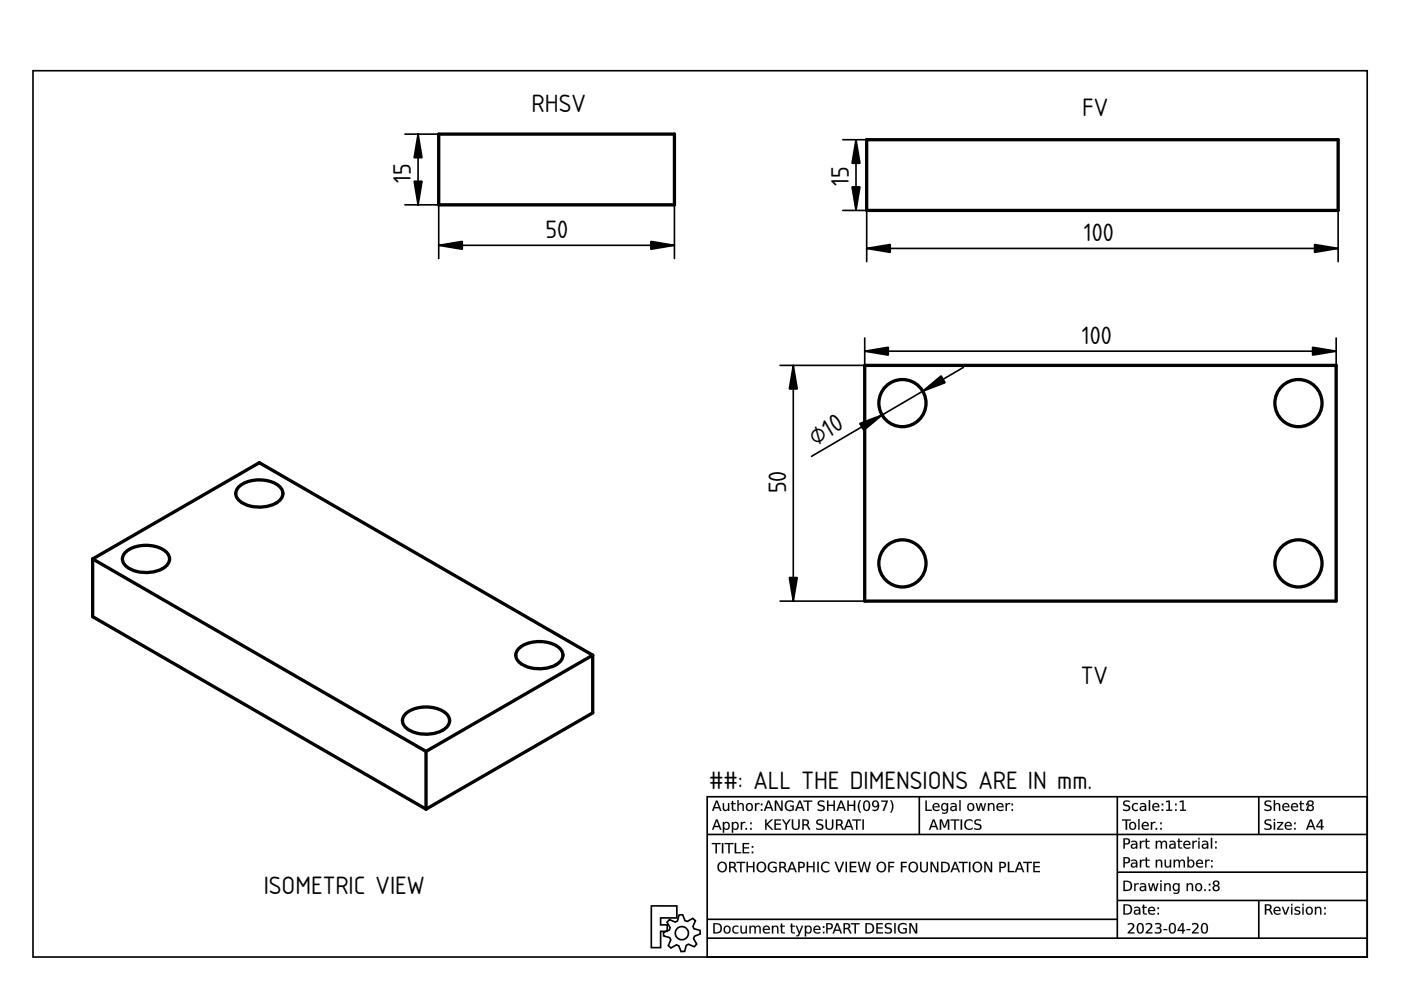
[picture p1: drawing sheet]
<svg xmlns="http://www.w3.org/2000/svg" width="297mm" height="210mm" viewBox="0 0 297 210" stroke-linecap="round" stroke-linejoin="round" font-family="sans-serif">
<defs><g id="words">
<g font-size="5">
<text x="112.7" y="23.7">RHSV</text>
<text x="229.5" y="24.6">FV</text>
<text x="87.1" y="38.8" transform="rotate(-90 87.1 38.8)">15</text>
<text x="180" y="39.5" transform="rotate(-90 180 39.5)">15</text>
<text x="115.7" y="50.5">50</text>
<text x="229.8" y="51.1">100</text>
<text x="229.4" y="72.9">100</text>
<text x="172.8" y="94.5" transform="rotate(-30 172.8 94.5)">⌀10</text>
<text x="166.7" y="104.6" transform="rotate(-90 166.7 104.6)">50</text>
<text x="229.2" y="144.9">TV</text>
<text x="150.3" y="167.4">##: ALL THE DIMENSIONS ARE IN mm.</text>
<text x="55.9" y="189.6">ISOMETRIC VIEW</text>
</g>
</g></defs>
<g fill="none" stroke="#000" stroke-width=".35">
<path d="M7 15h282.9v187.9h-282.9zM149.9 168.9h140v34h-140zM149.9 176.9h140M194.9 168.9v8M236.9 168.9v30M266.9 168.9v8M138.1 192.1h5.4v2.5h-3.4v1.5h1.4v1.4h-1.4v3.4h-2zM141.9 195l1.2 .5 .5-.2 .4-1.3h.7l.5 1.2 .5 .2 1.2-.7 .5 .5-.5 1.2 .2 .5 1.3 .4 .1 .7-1.3 .5-.1 .5 .6 1.2-.5 .5-1.2-.5-.5 .2-.3 1.3-.8 .1-.5-1.3-.5-.2-1.1 .7-.6-.5 .5-1.2-.2-.5-1.3-.4v-.7l1.2-.5 .2-.5-.7-1.2zM149.9 194.9h87M149.9 198.9h140M236.9 184.9h53M236.9 190.9h53"/>
<path d="M266.9 190.9v8"/>
<circle cx="144.6" cy="197.9" r="1.4"/>
</g>
<g fill="#000">
<path d="M150.9 178.7h1.9v.3h-.8v1.9h-.3v-1.9h-.8zM153.1 178.7h.3v2.2h-.3zM153.6 178.7h1.9v.3h-.8v1.9h-.3v-1.9h-.8zM155.8 178.7h.3v2h1v.2h-1.3zM157.4 178.7h1.4v.3h-1.1v.6h1.1v.3h-1.1v.8h1.2v.2h-1.5zM159.4 180.6h.3v.3h-.3zM159.4 179.4h.3v.3h-.3z"/>
<path d="M150.9 178.7h1.9v.3h-.8v1.9h-.3v-1.9h-.8zM150.9 178.7v.3h.8v1.9h.3v-1.9h.8v-.3zM153 178.7h.4v2.2h-.4zM153.1 178.7v2.2h.3v-2.2zM153.6 178.7h1.9v.3h-.8v1.9h-.3v-1.9h-.8zM153.6 178.7v.3h.8v1.9h.3v-1.9h.8v-.3zM155.8 178.7h.3v2h1.1v.2h-1.4zM155.8 178.7v2.2h1.3v-.2h-1v-2zM157.4 178.7h1.4v.3h-1.1v.6h1.1v.3h-1.1v.8h1.2v.2h-1.5zM157.4 178.7v2.2h1.5v-.2h-1.2v-.8h1.1v-.3h-1.1v-.6h1.1v-.3zM159.4 180.5h.3v.4h-.3zM159.4 180.6v.3h.3v-.3zM159.4 179.4h.3v.4h-.3zM159.4 179.4v.3h.3v-.3z"/>
<path d="M152 170l-.4 1.1h.8zM151.8 169.7h.3l.9 2.2h-.3l-.2-.5h-1l-.2 .5h-.3zM153.2 170.3h.3v1a.42 .42 0 0 0 .5 .4 .42 .42 0 0 0 .3-.5v-.9h.3v1.6h-.3v-.2a.59 .59 0 0 1-.7 .2 .59 .59 0 0 1-.4-.6zM155.2 169.8h.2v.5h.6v.2h-.6v1.1l.6 .1v.2h-.6l-.2-.2v-1.2h-.2v-.2h.2zM156.3 169.6h.3v.9a.59 .59 0 0 1 .7-.2 .59 .59 0 0 1 .4 .6v1h-.3v-1a.42 .42 0 0 0-.4-.4 .42 .42 0 0 0-.4 .5v.9h-.3zM158.5 170.6a.58 .58 0 0 0 0 .8 .58 .58 0 0 0 .7 .2 .58 .58 0 0 0 .1-.8 .58 .58 0 0 0-.8-.2zM158.1 171.1a.83 .83 0 0 1 1.6 0 .83 .83 0 0 1-1.6 0zM160.1 170.3h.2v.2l.3-.2h.4v.2a.48 .48 0 0 0-.5 .1 .48 .48 0 0 0-.2 .5v.8h-.2zM161.3 171.6h.3v.3h-.3zM161.3 170.4h.3v.3h-.3z"/>
<path d="M152 174l-.4 1.1h.8zM151.8 173.7h.3l.9 2.2h-.3l-.2-.5h-1l-.2 .5h-.3zM153.3 174.3h.2v.2a.72 .72 0 0 1 1-.1 .72 .72 0 0 1 .2 .9 .64 .64 0 0 1-.5 .6 .64 .64 0 0 1-.7-.2v.8h-.2zM153.7 174.6a.58 .58 0 0 0-.1 .8 .58 .58 0 0 0 .7 .2 .58 .58 0 0 0 .1-.8 .58 .58 0 0 0-.7-.2zM155.2 174.3h.2v.2a.72 .72 0 0 1 1-.1 .72 .72 0 0 1 .2 .9 .64 .64 0 0 1-.5 .6 .64 .64 0 0 1-.7-.2v.8h-.2zM155.6 174.6a.58 .58 0 0 0-.1 .8 .58 .58 0 0 0 .7 .2 .58 .58 0 0 0 .1-.8 .58 .58 0 0 0-.7-.2zM157.1 174.3h.2v.2l.3-.2h.4v.2a.48 .48 0 0 0-.5 .1 .48 .48 0 0 0-.2 .5v.8h-.2zM158.1 175.6h.3v.3h-.3zM159.1 175.6h.3v.3h-.3zM159.1 174.4h.3v.3h-.3z"/>
<path d="M151.9 170l-.3 1.1h.8zM152 170l.4 1.1h-.9zM151.8 169.7h.3l.9 2.2h-.4l-.1-.5h-1l-.2 .5h-.4zM151.8 169.7l-.8 2.2h.3l.2-.5h1l.2 .5h.3l-.9-2.2zM153.2 170.3h.3v1a.41 .41 0 0 0 .5 .4 .41 .41 0 0 0 .3-.5v-.9h.3v1.6h-.3v-.2a.6 .6 0 0 1-.7 .2 .6 .6 0 0 1-.4-.6zM153.2 170.3l.1 1a.58 .58 0 0 0 .4 .6 .58 .58 0 0 0 .7-.3l-.1 .3h.3v-1.6h-.3l.1 .9a.44 .44 0 0 1-.4 .6 .44 .44 0 0 1-.5-.5v-1zM155.2 169.8h.3l-.1 .5h.6v.2h-.6l.1 1 .5 .2v.2a.61 .61 0 0 1-.8-.5v-.9h-.2v-.2h.2zM155.2 169.8v.5h-.2v.2h.2v1.2l.2 .2h.6v-.2h-.5l-.1-.3v-.9h.6v-.2h-.6v-.5zM156.3 169.6h.3v.9a.6 .6 0 0 1 .7-.2 .6 .6 0 0 1 .4 .6v1h-.3v-1a.41 .41 0 0 0-.4-.4 .41 .41 0 0 0-.4 .5v.9h-.3zM156.3 169.6v2.3h.3v-.9a.44 .44 0 0 1 .4-.5 .44 .44 0 0 1 .5 .4l-.1 1h.3v-1a.58 .58 0 0 0-.4-.6 .58 .58 0 0 0-.7 .3v-1zM158.6 170.7a.56 .56 0 0 0-.1 .7 .56 .56 0 0 0 .7 .2 .56 .56 0 0 0 .1-.8 .56 .56 0 0 0-.7-.1zM158.5 170.6a.61 .61 0 0 1 .9 .3 .61 .61 0 0 1-.3 .8 .63 .63 0 0 1-.7-.3 .63 .63 0 0 1 .1-.8zM158 171.1a.85 .85 0 0 1 1.7 0 .85 .85 0 0 1-1.7 0zM158.1 171.1a.81 .81 0 0 0 1.6 0 .81 .81 0 0 0-1.6 0zM160.1 170.3h.3v.2l.2-.2 .4-.1v.4a.47 .47 0 0 0-.5 0 .47 .47 0 0 0-.1 .5v.8h-.3zM160.1 170.3v1.6h.2v-.8a.48 .48 0 0 1 .2-.5 .48 .48 0 0 1 .5-.1v-.2h-.4l-.3 .3v-.3zM161.3 171.5h.4v.4h-.4zM161.3 171.6v.3h.3v-.3zM161.3 170.4h.4v.4h-.4zM161.3 170.4v.3h.3v-.3z"/>
<path d="M151.9 174l-.3 1.1h.8zM152 174l.4 1.1h-.9zM151.8 173.7h.3l.9 2.2h-.4l-.1-.5h-1l-.2 .5h-.4zM151.8 173.7l-.8 2.2h.3l.2-.6h1l.2 .6h.3l-.9-2.2zM153.2 174.3h.3v.2a.62 .62 0 0 1 .6-.3 .62 .62 0 0 1 .6 .5 .79 .79 0 0 1-.1 1 .79 .79 0 0 1-1 .1l-.1-.1v.9h-.3zM153.3 174.3v2.2h.2v-.9a.7 .7 0 0 0 1 .2 .7 .7 0 0 0 .2-.9 .63 .63 0 0 0-.5-.6 .63 .63 0 0 0-.7 .3v-.3zM153.7 174.6a.56 .56 0 0 0-.1 .8 .56 .56 0 0 0 .7 .2 .56 .56 0 0 0 .1-.8 .56 .56 0 0 0-.7-.2zM153.6 174.6a.61 .61 0 0 1 .9 .3 .61 .61 0 0 1-.3 .8 .64 .64 0 0 1-.7-.3 .64 .64 0 0 1 .1-.8zM155.1 174.3h.3v.2a.62 .62 0 0 1 .6-.3 .62 .62 0 0 1 .6 .5 .79 .79 0 0 1-.1 1 .79 .79 0 0 1-1 .1l-.1-.1v.9h-.3zM155.2 174.3v2.2h.2v-.9a.7 .7 0 0 0 1 .2 .7 .7 0 0 0 .2-.9 .63 .63 0 0 0-.5-.6 .63 .63 0 0 0-.7 .3v-.3zM155.6 174.6a.56 .56 0 0 0-.1 .8 .56 .56 0 0 0 .7 .2 .56 .56 0 0 0 .1-.8 .56 .56 0 0 0-.7-.2zM155.5 174.6a.61 .61 0 0 1 .9 .3 .61 .61 0 0 1-.3 .8 .64 .64 0 0 1-.7-.3 .64 .64 0 0 1 .1-.8zM157.1 174.3h.3v.2l.2-.2 .4-.1v.3a.47 .47 0 0 0-.5 .1 .47 .47 0 0 0-.1 .5v.8h-.3zM157.1 174.3v1.6h.2v-.8a.48 .48 0 0 1 .2-.5 .48 .48 0 0 1 .5-.1v-.2h-.4l-.3 .3v-.3zM158.1 175.5h.3v.4h-.3zM158.1 175.6v.3h.3v-.3zM159 175.5h.4v.4h-.4zM159.1 175.6v.3h.3v-.3zM159 174.4h.4v.4h-.4zM159.1 174.4v.3h.3v-.3z"/>
<path d="M162.2 173.7h.3v1l1-1h.4l-1.1 1.1 1.2 1.1h-.4l-1.1-1v1h-.3zM164.2 173.7h1.4v.3h-1.1v.6h1v.3h-1v.8h1.1v.2h-1.4zM165.8 173.7h.3l.6 .9 .6-.9h.3l-.7 1.2v1h-.3v-1zM167.9 173.7h.3v1.4a.55 .55 0 0 0 .5 .6 .55 .55 0 0 0 .6-.6v-1.4h.3v1.4a.84 .84 0 0 1-.9 .9 .84 .84 0 0 1-.8-.9zM170.1 173.7h.7a.61 .61 0 0 1 .7 .4 .61 .61 0 0 1-.4 .8l.7 1h-.3l-.4-.7-.4-.2h-.3v.9h-.3zM170.4 174v.8h.4a.39 .39 0 0 0 .4-.4 .39 .39 0 0 0-.4-.4zM173.3 173.9l.8-.2 .4 .1v.3a.66 .66 0 0 0-1.1 .3v.1a1.17 1.17 0 0 1 1.2 .8 .99 .99 0 0 1-1.5 .5v-.3a.78 .78 0 0 0 1.2-.2l-.1-.2a1.06 1.06 0 0 1-1.1-1zM175 173.7h.3v1.4a.55 .55 0 0 0 .6 .6 .55 .55 0 0 0 .5-.6v-1.4h.3v1.4a.84 .84 0 0 1-.8 .9 .84 .84 0 0 1-.9-.9zM177.2 173.7h.7a.61 .61 0 0 1 .7 .4 .61 .61 0 0 1-.3 .8l.6 1h-.3l-.4-.7-.3-.2h-.4v.9h-.3zM177.5 174v.8h.4a.39 .39 0 0 0 .4-.4 .39 .39 0 0 0-.4-.4zM179.9 174l-.4 1.1h.8zM179.8 173.7h.3l.8 2.2h-.3l-.2-.5h-1l-.2 .5h-.3zM180.7 173.7h1.9v.3h-.8v1.9h-.3v-1.9h-.8zM182.9 173.7h.3v2.2h-.3z"/>
<path d="M162.2 173.7h.3v1l1-1h.4l-1.1 1.1 1.2 1.1h-.4l-1.1-1v1h-.3zM162.2 173.7v2.2h.3v-1.1l1.1 1.1h.3l-1.1-1.1 1.1-1.1h-.4l-1 1v-1zM164.2 173.7h1.4v.3h-1.1v.6h1v.3h-1v.8h1.1v.2h-1.4zM164.2 173.7v2.2h1.4v-.2h-1.1v-.8h1v-.3h-1v-.6h1.1v-.3zM165.8 173.7h.3l.6 .9 .6-.9h.4l-.8 1.2v1h-.4l.1-1zM165.8 173.7l.8 1.2v1h.3l-.1-1 .8-1.2h-.3l-.6 1-.6-1zM167.9 173.7h.3v1.4a.54 .54 0 0 0 .5 .6 .54 .54 0 0 0 .5-.6v-1.4h.4v1.4a.85 .85 0 0 1-.9 .9 .85 .85 0 0 1-.8-.9zM167.9 173.7v1.4a.82 .82 0 0 0 .8 .9 .82 .82 0 0 0 .8-.9l.1-1.4h-.3v1.4a.57 .57 0 0 1-.6 .6 .57 .57 0 0 1-.5-.6v-1.4zM170.1 173.7h.7a.63 .63 0 0 1 .7 .4 .63 .63 0 0 1-.3 .8l.6 1h-.3l-.5-.8-.6-.1v.9h-.3zM170.1 173.7v2.2h.3v-.9l.6 .1 .5 .8h.3l-.7-1a.59 .59 0 0 0 .4-.7 .59 .59 0 0 0-.7-.4zM170.4 174v.8l.4-.1a.38 .38 0 0 0 .4-.3 .38 .38 0 0 0-.4-.4zM170.4 174h.4a.41 .41 0 0 1 .4 .4 .41 .41 0 0 1-.4 .4h-.4zM173.2 173.9l.4-.2a.56 .56 0 0 1 .9 .4 .65 .65 0 0 0-1.1 .3l.5 .3a.69 .69 0 0 1 .7 .8 .69 .69 0 0 1-1 .5l-.6-.2v-.3a.83 .83 0 0 0 1.3-.2l-.1-.2-.3-.1a.65 .65 0 0 1-.8-.4 .65 .65 0 0 1 .1-.7zM173.3 173.9a.58 .58 0 0 0-.2 .6 .58 .58 0 0 0 .6 .4 .46 .46 0 0 1 .6 .5 .46 .46 0 0 1-.7 .3l-.5-.2v.3a.93 .93 0 0 0 1.5-.6l-.3-.4-.9-.3a.46 .46 0 0 1 .1-.6 .46 .46 0 0 1 .6 .1l.4 .1v-.3l-.7-.1zM175 173.7h.3v1.4a.54 .54 0 0 0 .6 .6 .54 .54 0 0 0 .5-.6v-1.4h.3v1.4a.85 .85 0 0 1-.8 .9 .85 .85 0 0 1-.9-.9zM175 173.7v1.4a.82 .82 0 0 0 .9 .9 .82 .82 0 0 0 .8-.9v-1.4h-.3v1.4a.57 .57 0 0 1-.5 .6 .57 .57 0 0 1-.6-.6v-1.4zM177.2 173.7h.7a.63 .63 0 0 1 .7 .4 .63 .63 0 0 1-.3 .8l.7 1h-.4l-.5-.8-.6-.1 .1 .9h-.4zM177.2 173.7v2.2h.3v-.9l.6 .1 .5 .8h.3l-.7-1a.59 .59 0 0 0 .4-.7 .59 .59 0 0 0-.7-.4zM177.5 174v.8l.4-.1a.38 .38 0 0 0 .4-.3 .38 .38 0 0 0-.4-.4zM177.5 174h.4a.41 .41 0 0 1 .5 .4 .41 .41 0 0 1-.5 .4h-.4zM179.9 174l-.4 1.1h.8zM179.9 174l.5 1.1h-.9zM179.8 173.7h.3l.9 2.2h-.4l-.2-.5h-1l-.1 .5h-.4zM179.8 173.7l-.9 2.2h.3l.2-.6h1l.2 .6h.3l-.8-2.2zM180.7 173.7h1.9v.3h-.8v1.9h-.3v-1.9h-.8zM180.7 173.7v.3h.8v1.9h.3v-1.9h.8v-.3zM182.8 173.7h.4v2.2h-.4zM182.9 173.7v2.2h.3v-2.2z"/>
<path d="M163 170l-.4 1.1h.8zM162.8 169.7h.3l.9 2.2h-.4l-.1-.5h-1l-.2 .5h-.3zM164.3 169.7h.4l.9 1.9v-1.9h.3v2.2h-.4l-.9-1.8v1.8h-.3zM166.7 170l.5-.3h.5l.5 .2v.3a.89 .89 0 0 0-1.2-.1 .89 .89 0 0 0-.2 1.2 .89 .89 0 0 0 1.2 .3v-.6h-.5v-.2h.8v.9a1.18 1.18 0 0 1-1.6-.1 1.18 1.18 0 0 1 0-1.6zM169.6 170l-.4 1.1h.8zM169.4 169.7h.3l.9 2.2h-.3l-.2-.5h-1l-.2 .5h-.3zM170.4 169.7h1.8v.3h-.8v1.9h-.3v-1.9h-.7zM173.6 169.9l.8-.2 .4 .1v.3a.66 .66 0 0 0-1.1 .3v.1a1.17 1.17 0 0 1 1.2 .8 .99 .99 0 0 1-1.5 .5v-.3a.78 .78 0 0 0 1.2-.2l-.1-.2a1.06 1.06 0 0 1-1.1-1zM175.3 169.7h.3v.9h1.1v-.9h.3v2.2h-.3v-1h-1.1v1h-.3zM178.3 170l-.4 1.1h.8zM178.2 169.7h.3l.8 2.2h-.3l-.2-.5h-1l-.2 .5h-.3zM179.7 169.7h.3v.9h1v-.9h.3v2.2h-.3v-1h-1v1h-.3zM182.3 169.7h.2a2.5 2.5 0 0 0 0 2.6h-.2a2.26 2.26 0 0 1 0-2.6zM183.5 170a1.2 1.2 0 0 0 .2 1.7 1.11 1.11 0 0 0 0-1.8zM183.3 169.8a.81 .81 0 0 1 1 .1 .81 .81 0 0 1 .2 .9 .82 .82 0 0 1-.8 1.2 .82 .82 0 0 1-.7-1.2l.1-.6zM185.1 169.9a.83 .83 0 0 1 1 0 .83 .83 0 0 1 .3 .9 .96 .96 0 0 1-.4 1 .96 .96 0 0 1-1 .1v-.3a.69 .69 0 0 0 .8 0 .69 .69 0 0 0 .3-.7 .72 .72 0 0 1-1.1 .1 .72 .72 0 0 1 .1-1.1zM185.1 170.5a.5 .5 0 0 0 1 0 .5 .5 0 0 0-1 0zM186.8 169.7h1.5l-.8 2.2h-.4l.8-1.9h-1.1zM188.7 169.7h.3a2.26 2.26 0 0 1 0 2.6h-.3a2.5 2.5 0 0 0 0-2.6z"/>
<path d="M162.9 170l-.3 1.1h.8zM163 170l.4 1.1h-.9zM162.8 169.7h.3l.9 2.2h-.4l-.1-.5h-1l-.2 .5h-.4zM162.8 169.7l-.8 2.2h.3l.2-.5h1l.1 .5h.4l-.9-2.2zM164.3 169.7h.4l.9 1.9v-1.9h.3v2.2h-.4l-.9-1.8v1.8h-.3zM164.3 169.7v2.2h.3v-1.8l.9 1.8h.4v-2.2h-.3v1.9l-.9-1.9zM166.7 170a1.35 1.35 0 0 1 1.6-.1v.4a.88 .88 0 0 0-1.2-.2 .88 .88 0 0 0-.2 1.2 .88 .88 0 0 0 1.1 .3v-.6h-.5v-.2h.8v.9a1.2 1.2 0 0 1-1.6-.1 1.2 1.2 0 0 1 0-1.6zM166.7 170a1.17 1.17 0 0 0 0 1.6 1.17 1.17 0 0 0 1.6 .1v-.9h-.8v.2h.5v.6a.9 .9 0 0 1-1.2-.3 .9 .9 0 0 1 .2-1.2 .9 .9 0 0 1 1.2 .1v-.3a1.4 1.4 0 0 0-1.5 .1zM169.6 170l-.4 1.1h.8zM169.6 170l.4 1.1h-.8zM169.4 169.7h.4l.8 2.2h-.3l-.2-.5h-1l-.2 .5h-.4zM169.4 169.7l-.8 2.2h.3l.2-.5h1l.2 .5h.3l-.9-2.2zM170.3 169.7h1.9v.3h-.8v1.9h-.3v-1.9h-.8zM170.4 169.7v.3h.7v1.9h.3v-1.9h.8v-.3zM173.5 169.9l.4-.2a.56 .56 0 0 1 .9 .4 .65 .65 0 0 0-1.1 .3l.5 .3a.69 .69 0 0 1 .7 .8 .69 .69 0 0 1-1 .5l-.6-.2v-.3a.83 .83 0 0 0 1.3-.2l-.1-.2-.3-.1a.65 .65 0 0 1-.8-.4 .65 .65 0 0 1 .1-.7zM173.6 169.9a.58 .58 0 0 0-.2 .6 .58 .58 0 0 0 .6 .4 .46 .46 0 0 1 .6 .5 .46 .46 0 0 1-.7 .3l-.5-.2v.3a.93 .93 0 0 0 1.5-.6l-.3-.4-.9-.3a.46 .46 0 0 1 .1-.6 .46 .46 0 0 1 .6 .1l.4 .1v-.3l-.7-.1zM175.3 169.7h.4v.9h1v-.9h.3v2.2h-.3v-1h-1.1l.1 1h-.4zM175.3 169.7v2.2h.3v-1h1.1v1h.3v-2.2h-.3v1h-1.1v-1zM178.3 170l-.4 1.1h.8zM178.3 170l.5 1.1h-.9zM178.2 169.7h.3l.9 2.2h-.4l-.2-.5h-1l-.1 .5h-.4zM178.2 169.7l-.9 2.2h.3l.2-.5h1l.2 .5h.3l-.8-2.2zM179.6 169.7h.4v.9h1v-.9h.3v2.2h-.3v-1h-1v1h-.4zM179.7 169.7v2.2h.3l-.1-1h1.1v1h.3v-2.2h-.3v1h-1.1l.1-1zM182.3 169.6l.3 .1a2.49 2.49 0 0 0 0 2.6h-.1a1.11 1.11 0 0 1-.6-1.3zM182.3 169.7a2.24 2.24 0 0 0 0 2.6h.2a2.47 2.47 0 0 1 0-2.6zM183.5 170a1.26 1.26 0 0 0 .2 1.7 1.1 1.1 0 0 0 0-1.8zM183.5 170a.57 .57 0 0 1 .7 .1 .57 .57 0 0 1 0 .7 .57 .57 0 0 1 0 .7 .57 .57 0 0 1-.7 .1 1.67 1.67 0 0 1 0-1.6zM183.3 169.8a.83 .83 0 0 1 1 .1 .83 .83 0 0 1 .2 .9 .83 .83 0 0 1-.8 1.2 .83 .83 0 0 1-.7-1.2l.1-.6zM183.3 169.8a1.5 1.5 0 0 0 .2 2.1 .95 .95 0 0 0 .9-.4 .95 .95 0 0 0 .1-1l-.4-.7-.4-.1zM185.1 169.9a.84 .84 0 0 1 1-.1 .84 .84 0 0 1 .3 1 .98 .98 0 0 1-.4 1 .98 .98 0 0 1-1 .1v-.3a.67 .67 0 0 0 .8 0 .67 .67 0 0 0 .3-.7 .74 .74 0 0 1-1.1 .1 .74 .74 0 0 1 .1-1.1zM185.1 169.9a.71 .71 0 0 0 0 1.1 .71 .71 0 0 0 1-.1 .7 .7 0 0 1-.3 .7 .7 .7 0 0 1-.8 0v.3a1.01 1.01 0 0 0 1.2-.2 1.01 1.01 0 0 0 .2-1.2 .75 .75 0 0 0-.5-.7 .75 .75 0 0 0-.8 .1zM185.1 170.5a.5 .5 0 0 0 1 0 .5 .5 0 0 0-1 0zM185.1 170.5a.5 .5 0 0 1 1 0 .5 .5 0 0 1-1 0zM186.8 169.7h1.5l-.8 2.2h-.4l.8-1.9h-1.1zM186.8 169.7v.3h1.1l-.8 1.9h.4l.8-2.2zM188.7 169.6a1.11 1.11 0 0 1 .7 1.4v.2a1.02 1.02 0 0 1-.7 1.1 2.49 2.49 0 0 0 0-2.7zM188.7 169.7l.1-.1a2.47 2.47 0 0 1-.1 2.7h.3a2.24 2.24 0 0 0 0-2.6z"/>
<path d="M196.2 169.7h.3v2h1.1v.2h-1.4zM197.9 170.5a.76 .76 0 0 1 .9-.2 .76 .76 0 0 1 .4 .9h-1.2a.7 .7 0 0 0 1.2 .4v.2a.93 .93 0 0 1-1.3-.1 .93 .93 0 0 1 0-1.2zM198.1 170.6l-.1 .4h.9l-.2-.5zM199.9 170.6a.54 .54 0 0 0 0 .8 .54 .54 0 0 0 .8 0 .55 .55 0 0 0-.1-.7 .55 .55 0 0 0-.7-.1zM199.7 170.5l.5-.3 .5 .3v-.2h.3v1.4a.83 .83 0 0 1-1.3 .8v-.3a.6 .6 0 0 0 .7 .1 .6 .6 0 0 0 .3-.7 .71 .71 0 0 1-.9 .2 .71 .71 0 0 1-.2-1zM201.9 171.2l-.1 .1a.44 .44 0 0 0 .5 .4 .44 .44 0 0 0 .3-.6zM201.6 170.4a.79 .79 0 0 1 1.2 .6v.9h-.2v-.2a.58 .58 0 0 1-.8 .3 .58 .58 0 0 1-.3-.7 .58 .58 0 0 1 .7-.4h.4a.58 .58 0 0 0-.4-.5 .58 .58 0 0 0-.6 .2zM203.4 169.6h.3v2.3h-.3zM205.5 170.6a.58 .58 0 0 0-.1 .8 .58 .58 0 0 0 .8 .2 .58 .58 0 0 0 0-.8 .58 .58 0 0 0-.7-.2zM205 171.1a.83 .83 0 0 1 1.6 0 .83 .83 0 0 1-1.6 0zM206.9 170.3h.2l.4 1.3 .3-1.3h.3l.4 1.3 .3-1.3h.3l-.5 1.6h-.3l-.3-1.3-.4 1.3h-.3zM209.5 170.3h.2v.2a.59 .59 0 0 1 .8-.2 .59 .59 0 0 1 .3 .6v1h-.2v-1a.42 .42 0 0 0-.5-.4 .42 .42 0 0 0-.4 .5v.9h-.2zM211.5 170.5a.76 .76 0 0 1 .9-.2 .76 .76 0 0 1 .4 .9h-1.3a.7 .7 0 0 0 1.2 .4v.2a.93 .93 0 0 1-1.2-.1 .93 .93 0 0 1 0-1.2zM211.7 170.6l-.2 .4h1l-.3-.5zM213.2 170.3h.3v.2l.2-.2h.5v.2a.48 .48 0 0 0-.5 .1 .48 .48 0 0 0-.2 .5v.8h-.3zM214.5 171.6h.3v.3h-.3zM214.5 170.4h.3v.3h-.3z"/>
<path d="M196.2 169.7h.3v2h1.1v.2h-1.4zM196.2 169.7v2.2h1.4v-.2h-1.1v-2zM197.9 170.5a.77 .77 0 0 1 .9-.2 .77 .77 0 0 1 .4 .9h-1.2a.69 .69 0 0 0 .5 .5 .69 .69 0 0 0 .7-.1 .54 .54 0 0 1-.9 .4 .91 .91 0 0 1-.4-1.5zM197.9 170.5a.91 .91 0 0 0 0 1.2 .91 .91 0 0 0 1.2 .1l.1-.2a.71 .71 0 0 1-.8 .1 .71 .71 0 0 1-.4-.5h1.2a.74 .74 0 0 0-.4-.9 .74 .74 0 0 0-.9 .2zM198.2 170.6l-.2 .4h.9l-.2-.5zM198.1 170.6a.47 .47 0 0 1 .6-.1 .47 .47 0 0 1 .2 .5h-.9zM200 170.6a.53 .53 0 0 0-.1 .8 .53 .53 0 0 0 .8 0 .53 .53 0 0 0-.1-.7 .53 .53 0 0 0-.6-.1zM199.9 170.6a.59 .59 0 0 1 .9 .3 .59 .59 0 0 1-.3 .8 .62 .62 0 0 1-.7-.3 .62 .62 0 0 1 .1-.8zM199.7 170.5a.61 .61 0 0 1 1 0v-.2h.3v1.4a.88 .88 0 0 1-1.3 .8v-.3a.61 .61 0 0 0 .7 0 .61 .61 0 0 0 .3-.6 .62 .62 0 0 1-.6 .3 .62 .62 0 0 1-.5-.4l-.1-.7zM199.7 170.5a.78 .78 0 0 0-.1 1 .78 .78 0 0 0 1 .3l.2-.2a.61 .61 0 0 1-.3 .7 .61 .61 0 0 1-.8-.1v.2a.82 .82 0 0 0 1.3-.7v-1.4h-.3l.1 .3a.6 .6 0 0 0-1.1-.1zM201.9 171.2l-.1 .1a.42 .42 0 0 0 .5 .4 .42 .42 0 0 0 .3-.6zM201.8 171.2l.8-.1a.46 .46 0 0 1-.3 .6 .46 .46 0 0 1-.6-.3zM201.6 170.4v-.1a.81 .81 0 0 1 1.3 .7v.9h-.3v-.2a.59 .59 0 0 1-.8 .3 .59 .59 0 0 1-.3-.7 .59 .59 0 0 1 .7-.4h.4a.58 .58 0 0 0-.4-.4 .58 .58 0 0 0-.6 .1zM201.6 170.4v.2a.62 .62 0 0 1 1 .3 .74 .74 0 0 0-.8 0 .74 .74 0 0 0-.3 .8 .62 .62 0 0 0 1.1-.1v.3h.2a1.81 1.81 0 0 0-.1-1.5l-.6-.1zM203.4 169.6h.3v2.3h-.3zM203.4 169.6v2.3h.3v-2.3zM205.5 170.7a.56 .56 0 0 0-.1 .7 .56 .56 0 0 0 .8 .2 .56 .56 0 0 0 0-.8 .56 .56 0 0 0-.7-.1zM205.5 170.6a.61 .61 0 0 1 .8 .3 .61 .61 0 0 1-.3 .8 .63 .63 0 0 1-.6-.3 .63 .63 0 0 1 .1-.8zM205 171.1a.85 .85 0 0 1 1.7 0 .85 .85 0 0 1-1.7 0zM205 171.1a.81 .81 0 0 0 1.6 0 .81 .81 0 0 0-1.6 0zM206.8 170.3h.3l.4 1.3 .3-1.3h.3l.4 1.3 .3-1.3h.3l-.5 1.6h-.3l-.3-1.3-.4 1.3h-.3zM206.9 170.3l.4 1.6h.3l.4-1.4 .3 1.4h.3l.5-1.6h-.3l-.3 1.3-.4-1.3h-.3l-.3 1.3-.4-1.3zM209.4 170.3h.3v.2a.6 .6 0 0 1 .8-.2 .6 .6 0 0 1 .4 .6v1h-.3v-1a.41 .41 0 0 0-.5-.4 .41 .41 0 0 0-.4 .5v.9h-.3zM209.5 170.3v1.6h.2v-.9a.44 .44 0 0 1 .4-.5 .44 .44 0 0 1 .5 .4v1h.2v-1a.58 .58 0 0 0-.4-.6 .58 .58 0 0 0-.7 .3v-.3zM211.5 170.5a.77 .77 0 0 1 .9-.2 .77 .77 0 0 1 .4 .9h-1.2a.69 .69 0 0 0 .4 .5 .69 .69 0 0 0 .7-.1 .54 .54 0 0 1-.8 .4 .91 .91 0 0 1-.4-1.5zM211.5 170.5a.91 .91 0 0 0 0 1.2 .91 .91 0 0 0 1.2 .1v-.2a.71 .71 0 0 1-.7 .1 .71 .71 0 0 1-.5-.5h1.3a.74 .74 0 0 0-.4-.9 .74 .74 0 0 0-.9 .2zM211.7 170.6l-.2 .4h1l-.3-.5zM211.7 170.6a.47 .47 0 0 1 .5-.1 .47 .47 0 0 1 .3 .5h-1zM213.2 170.3h.3v.2l.2-.2 .5-.1v.4a.47 .47 0 0 0-.5 0 .47 .47 0 0 0-.2 .5v.8h-.3zM213.2 170.3v1.6h.3v-.8a.48 .48 0 0 1 .1-.5 .48 .48 0 0 1 .6-.1v-.2h-.5l-.2 .3v-.3zM214.5 171.5h.3v.4h-.3zM214.5 171.6v.3h.3v-.3zM214.5 170.4h.3v.4h-.3zM214.5 170.4v.3h.3v-.3z"/>
<path d="M197.9 174l-.4 1.1h.8zM197.8 173.7h.3l.8 2.2h-.3l-.2-.5h-1l-.1 .5h-.4zM199.3 173.7h.4l.6 1.5 .5-1.5h.5v2.2h-.3v-1.9l-.6 1.5h-.3l-.6-1.5v1.9h-.2zM201.5 173.7h1.9v.3h-.8v1.9h-.3v-1.9h-.8zM203.7 173.7h.3v2.2h-.3zM204.7 174l.5-.3h.5l.5 .2v.3a.86 .86 0 0 0-1.2 0 .86 .86 0 0 0 0 1.2 .86 .86 0 0 0 1.2 0v.4a1.15 1.15 0 0 1-1.6-.2 1.15 1.15 0 0 1 .1-1.6zM206.8 173.9l.8-.2 .4 .1v.3a.66 .66 0 0 0-1.1 .3v.1a1.17 1.17 0 0 1 1.2 .8 .99 .99 0 0 1-1.5 .5v-.3a.78 .78 0 0 0 1.2-.2l-.1-.2a1.06 1.06 0 0 1-1.1-1z"/>
<path d="M197.9 174l-.4 1.1h.8zM197.9 174l.5 1.1h-.9zM197.8 173.7h.3l.9 2.2h-.4l-.2-.5h-1l-.1 .5h-.4zM197.8 173.7l-.9 2.2h.4l.1-.6h1l.2 .6h.3l-.8-2.2zM199.2 173.7h.5l.6 1.5 .5-1.5h.5v2.2h-.3v-1.9l-.6 1.5h-.3l-.6-1.5 .1 1.9h-.4zM199.3 173.7v2.2h.2l.1-1.9 .5 1.5h.3l.6-1.5v1.9h.3v-2.2h-.5l-.5 1.6-.6-1.6zM201.5 173.7h1.9v.3h-.8v1.9h-.3v-1.9h-.8zM201.5 173.7v.3h.8v1.9h.3v-1.9h.8v-.3zM203.7 173.7h.3v2.2h-.3zM203.7 173.7v2.2h.3v-2.2zM204.7 174a1.2 1.2 0 0 1 1.5-.1v.4a.84 .84 0 0 0-1.2-.1 .84 .84 0 0 0 0 1.2 .84 .84 0 0 0 1.2 0 .64 .64 0 0 1-1 .5 1.22 1.22 0 0 1-.5-1.9zM204.7 174a1.13 1.13 0 0 0-.1 1.6 1.13 1.13 0 0 0 1.6 .1v-.3a.86 .86 0 0 1-1.2 0 .86 .86 0 0 1 0-1.2 .86 .86 0 0 1 1.2 0v-.3a1.25 1.25 0 0 0-1.5 .1zM206.8 173.9l.3-.2a.56 .56 0 0 1 .9 .4 .65 .65 0 0 0-1.1 .3l.6 .3a.69 .69 0 0 1 .6 .8 .69 .69 0 0 1-1 .5l-.5-.2v-.3a.83 .83 0 0 0 1.2-.2l-.1-.2-.3-.1a.65 .65 0 0 1-.8-.4 .65 .65 0 0 1 .2-.7zM206.8 173.9a.58 .58 0 0 0-.2 .6 .58 .58 0 0 0 .6 .4 .46 .46 0 0 1 .6 .5 .46 .46 0 0 1-.7 .3l-.5-.2v.3a.93 .93 0 0 0 1.5-.6l-.3-.4-.9-.3a.46 .46 0 0 1 .2-.6 .46 .46 0 0 1 .6 .1l.3 .1v-.3l-.7-.1z"/>
<path d="M237.9 173.7h1.8v.3h-.7v1.9h-.3v-1.9h-.8zM239.8 174.6a.58 .58 0 0 0-.1 .8 .58 .58 0 0 0 .8 .2 .58 .58 0 0 0 .1-.8 .58 .58 0 0 0-.8-.2zM239.3 175.1a.85 .85 0 0 1 1.7 0 .85 .85 0 0 1-1.7 0zM241.3 173.6h.3v2.3h-.3zM242.3 174.5a.76 .76 0 0 1 .9-.2 .76 .76 0 0 1 .4 .9h-1.3a.7 .7 0 0 0 1.2 .4v.2a.93 .93 0 0 1-1.2-.1 .93 .93 0 0 1 0-1.2zM242.5 174.6l-.2 .4h1l-.3-.5zM244 174.3h.3v.2l.2-.2h.5v.2a.48 .48 0 0 0-.5 .1 .48 .48 0 0 0-.2 .5v.8h-.3zM245 175.6h.3v.3h-.3zM246 175.6h.3v.3h-.3zM246 174.4h.3v.3h-.3z"/>
<path d="M237.9 173.7h1.9v.3h-.8v1.9h-.3v-1.9h-.8zM237.9 173.7v.3h.8v1.9h.3l-.1-1.9h.8v-.3zM239.8 174.7a.56 .56 0 0 0-.1 .7 .56 .56 0 0 0 .8 .2 .56 .56 0 0 0 .1-.8 .56 .56 0 0 0-.8-.1zM239.8 174.6a.61 .61 0 0 1 .8 .3 .61 .61 0 0 1-.3 .8 .63 .63 0 0 1-.6-.3 .63 .63 0 0 1 .1-.8zM239.3 175.1a.85 .85 0 0 1 1.7 0 .85 .85 0 0 1-1.7 0zM239.3 175.1a.81 .81 0 0 0 1.6 0 .81 .81 0 0 0-1.6 0zM241.3 173.6h.3v2.3h-.3zM241.3 173.6v2.3h.3v-2.3zM242.3 174.5a.77 .77 0 0 1 .9-.2 .77 .77 0 0 1 .4 .9h-1.3a.69 .69 0 0 0 .5 .5 .69 .69 0 0 0 .7-.1 .54 .54 0 0 1-.8 .4 .91 .91 0 0 1-.4-1.5zM242.3 174.5a.91 .91 0 0 0 0 1.2 .91 .91 0 0 0 1.2 .1v-.2a.71 .71 0 0 1-.7 .1 .71 .71 0 0 1-.5-.5h1.3a.74 .74 0 0 0-.4-.9 .74 .74 0 0 0-.9 .2zM242.5 174.6l-.2 .4h1l-.3-.5zM242.5 174.6a.47 .47 0 0 1 .5-.1 .47 .47 0 0 1 .3 .5h-1zM244 174.3h.3v.2l.2-.2 .5-.1v.3a.47 .47 0 0 0-.5 .1 .47 .47 0 0 0-.2 .5v.8h-.3zM244 174.3v1.6h.3v-.8a.48 .48 0 0 1 .1-.5 .48 .48 0 0 1 .6-.1v-.2h-.5l-.2 .3v-.3zM245 175.5h.3v.4h-.3zM245 175.6v.3h.3v-.3zM246 175.5h.3v.4h-.3zM246 175.6v.3h.3v-.3zM246 174.4h.3v.4h-.3zM246 174.4v.3h.3v-.3z"/>
<path d="M238.5 178v.8h.4a.41 .41 0 0 0 .4-.4 .41 .41 0 0 0-.4-.4zM238.2 177.7h.7a.66 .66 0 0 1 .7 .7 .66 .66 0 0 1-.7 .6h-.4v.9h-.3zM240.1 179.2v.1a.44 .44 0 0 0 .5 .4 .44 .44 0 0 0 .3-.6zM239.9 178.4a.79 .79 0 0 1 1.2 .6v.9h-.2v-.2a.58 .58 0 0 1-.8 .3 .58 .58 0 0 1-.3-.7 .58 .58 0 0 1 .7-.4h.4a.58 .58 0 0 0-.4-.5 .58 .58 0 0 0-.6 .2zM241.7 178.3h.3v.2l.2-.2h.4v.2a.48 .48 0 0 0-.5 .1 .48 .48 0 0 0-.1 .5v.8h-.3zM242.9 177.8h.3v.5h.5v.2h-.5v1l.5 .2v.2h-.6l-.1-.2-.1-1.2h-.2v-.2h.2zM245 178.3h.3v.2a.56 .56 0 0 1 .5-.3 .56 .56 0 0 1 .5 .4 .58 .58 0 0 1 .7-.3 .58 .58 0 0 1 .4 .6v1h-.2v-1a.41 .41 0 0 0-.5-.4 .41 .41 0 0 0-.3 .5v.9h-.3v-1a.41 .41 0 0 0-.4-.4 .41 .41 0 0 0-.4 .5v.9h-.3zM248.3 179.2l-.1 .1a.44 .44 0 0 0 .5 .4 .44 .44 0 0 0 .3-.6zM248 178.4a.79 .79 0 0 1 1.3 .6v.9h-.3v-.2a.58 .58 0 0 1-.7 .3 .58 .58 0 0 1-.4-.7 .58 .58 0 0 1 .7-.4h.4a.58 .58 0 0 0-.4-.5 .58 .58 0 0 0-.6 .2zM249.8 177.8h.3v.5h.5v.2h-.5v1l.5 .2v.2h-.6l-.1-.2-.1-1.2h-.2v-.2h.2zM251.1 178.5a.76 .76 0 0 1 .9-.2 .76 .76 0 0 1 .4 .9h-1.3a.7 .7 0 0 0 1.2 .4v.2a.93 .93 0 0 1-1.2-.1 .93 .93 0 0 1 0-1.2zM251.3 178.6l-.1 .4h.9l-.2-.5zM252.8 178.3h.3v.2l.2-.2h.5v.2a.48 .48 0 0 0-.5 .1 .48 .48 0 0 0-.2 .5v.8h-.3zM254.1 178.3h.2v1.6h-.2zM254.1 177.6h.2v.4h-.2zM255.2 179.2l-.1 .1a.44 .44 0 0 0 .5 .4 .44 .44 0 0 0 .3-.6zM254.9 178.4a.79 .79 0 0 1 1.3 .6v.9h-.3v-.2a.58 .58 0 0 1-.7 .3 .58 .58 0 0 1-.4-.7 .58 .58 0 0 1 .7-.4h.4a.58 .58 0 0 0-.4-.5 .58 .58 0 0 0-.6 .2zM256.7 177.6h.3v2.3h-.3zM257.6 179.6h.3v.3h-.3zM257.6 178.4h.3v.3h-.3z"/>
<path d="M238.5 178v.8h.4a.4 .4 0 0 0 .4-.4 .4 .4 0 0 0-.4-.4zM238.5 178h.4a.43 .43 0 0 1 .4 .4 .43 .43 0 0 1-.4 .4h-.4zM238.2 177.7h.7a.67 .67 0 0 1 .7 .7 .67 .67 0 0 1-.7 .7l-.4-.1v.9h-.3zM238.2 177.7v2.2h.3v-.9a.74 .74 0 0 0 .9-.1 .74 .74 0 0 0 0-1zM240.2 179.2l-.1 .1a.42 .42 0 0 0 .5 .4 .42 .42 0 0 0 .3-.6zM240.1 179.2l.8-.1a.46 .46 0 0 1-.3 .6 .46 .46 0 0 1-.6-.3zM239.9 178.3a.81 .81 0 0 1 1.3 .7v.9h-.3v-.2a.59 .59 0 0 1-.8 .3 .59 .59 0 0 1-.3-.7 .59 .59 0 0 1 .7-.4h.4a.58 .58 0 0 0-.5-.5 .58 .58 0 0 0-.5 .2zM239.9 178.4v.2a.62 .62 0 0 1 1 .3 .74 .74 0 0 0-.8 0 .74 .74 0 0 0-.3 .8 .62 .62 0 0 0 1.1-.1v.3h.2a1.81 1.81 0 0 0-.2-1.5l-.5-.1zM241.7 178.3h.3v.2l.2-.2 .5-.1-.1 .3a.47 .47 0 0 0-.5 .1 .47 .47 0 0 0-.1 .5v.8h-.3zM241.7 178.3v1.6h.3l-.1-.8a.48 .48 0 0 1 .2-.5 .48 .48 0 0 1 .5-.1v-.2h-.4l-.3 .3 .1-.3zM242.9 177.8h.3v.5h.6v.2h-.6v1l.6 .2v.2a.61 .61 0 0 1-.9-.5v-.9h-.2v-.2h.2zM242.9 177.8v.5h-.2v.2h.2l.1 1.2 .1 .2h.6v-.2h-.5v-.3v-.9h.5v-.2h-.5v-.5zM245 178.3h.3v.2a.56 .56 0 0 1 .5-.3 .56 .56 0 0 1 .5 .4 .59 .59 0 0 1 .7-.3 .59 .59 0 0 1 .5 .6v1h-.3v-1a.39 .39 0 0 0-.5-.4 .39 .39 0 0 0-.3 .5v.9h-.3v-1a.39 .39 0 0 0-.4-.4 .39 .39 0 0 0-.4 .5v.9h-.3zM245 178.3v1.6h.3v-.9a.42 .42 0 0 1 .4-.5 .42 .42 0 0 1 .4 .4v1h.3v-.9a.42 .42 0 0 1 .3-.5 .42 .42 0 0 1 .5 .4v1h.2v-1a.57 .57 0 0 0-.4-.6 .57 .57 0 0 0-.7 .3 .55 .55 0 0 0-.5-.3 .55 .55 0 0 0-.5 .3v-.3zM248.3 179.2l-.1 .1a.42 .42 0 0 0 .5 .4 .42 .42 0 0 0 .3-.6zM248.3 179.2l.7-.1a.46 .46 0 0 1-.3 .6 .46 .46 0 0 1-.6-.3zM248 178.3a.81 .81 0 0 1 1.3 .7v.9h-.3v-.2a.59 .59 0 0 1-.8 .3 .59 .59 0 0 1-.3-.7 .59 .59 0 0 1 .7-.4h.4a.58 .58 0 0 0-.4-.5 .58 .58 0 0 0-.6 .2zM248 178.4v.2a.62 .62 0 0 1 1 .3 .74 .74 0 0 0-.8 0 .74 .74 0 0 0-.3 .8 .62 .62 0 0 0 1.1-.1v.3h.2a1.81 1.81 0 0 0-.1-1.5l-.6-.1zM249.8 177.8h.3v.5h.5v.2h-.5v1l.5 .2v.2a.61 .61 0 0 1-.8-.5v-.9h-.2v-.2h.2zM249.8 177.8v.5h-.2v.2h.2l.1 1.2 .1 .2h.6v-.2h-.5v-.3v-.9h.5v-.2h-.5v-.5zM251.1 178.5a.77 .77 0 0 1 .9-.2 .77 .77 0 0 1 .4 .9h-1.2a.69 .69 0 0 0 .4 .5 .69 .69 0 0 0 .7-.1 .54 .54 0 0 1-.8 .4 .91 .91 0 0 1-.4-1.5zM251.1 178.5a.91 .91 0 0 0 0 1.2 .91 .91 0 0 0 1.2 .1v-.2a.71 .71 0 0 1-.7 .1 .71 .71 0 0 1-.5-.5h1.3a.74 .74 0 0 0-.4-.9 .74 .74 0 0 0-.9 .2zM251.3 178.6l-.1 .4h.9l-.3-.5zM251.3 178.6a.47 .47 0 0 1 .6-.1 .47 .47 0 0 1 .2 .5h-1zM252.8 178.3h.3v.2l.2-.2 .5-.1v.3a.47 .47 0 0 0-.5 .1 .47 .47 0 0 0-.2 .5v.8h-.3zM252.8 178.3v1.6h.3v-.8a.48 .48 0 0 1 .2-.5 .48 .48 0 0 1 .5-.1v-.2h-.5l-.2 .3v-.3zM254 178.3h.3v1.6h-.3zM254.1 178.3v1.6h.2v-1.6zM254 177.6h.3v.4h-.3zM254.1 177.6v.4h.2v-.4zM255.2 179.2l-.1 .1a.42 .42 0 0 0 .5 .4 .42 .42 0 0 0 .3-.6zM255.2 179.2l.7-.1a.46 .46 0 0 1-.3 .6 .46 .46 0 0 1-.6-.3zM254.9 178.3a.81 .81 0 0 1 1.3 .7v.9h-.3v-.2a.59 .59 0 0 1-.7 .3 .59 .59 0 0 1-.4-.7 .59 .59 0 0 1 .7-.4h.4a.58 .58 0 0 0-.4-.5 .58 .58 0 0 0-.6 .2zM254.9 178.4v.2a.62 .62 0 0 1 1 .3 .74 .74 0 0 0-.7 0 .74 .74 0 0 0-.4 .8 .62 .62 0 0 0 1.1-.1v.3h.3a1.81 1.81 0 0 0-.2-1.5l-.5-.1zM256.7 177.6h.3v2.3h-.3zM256.7 177.6v2.3h.3v-2.3zM257.6 179.5h.4v.4h-.4zM257.6 179.6v.3h.3v-.3zM257.6 178.4h.4v.4h-.4zM257.6 178.4v.3h.3v-.3z"/>
<path d="M238.3 169.9l.9-.2 .3 .1v.3a.66 .66 0 0 0-1.1 .3l.1 .1a1.17 1.17 0 0 1 1.1 .8 .99 .99 0 0 1-1.5 .5v-.3a.78 .78 0 0 0 1.2-.2l-.1-.2a1.06 1.06 0 0 1-1.1-1zM240.2 170.5l.7-.2h.4v.3a.63 .63 0 0 0-.9 .1 .63 .63 0 0 0 0 .8 .63 .63 0 0 0 .9 .1v.3a.88 .88 0 0 1-1.2-.2 .88 .88 0 0 1 .1-1.2zM242 171.2l-.1 .1a.44 .44 0 0 0 .6 .4 .44 .44 0 0 0 .2-.6zM241.7 170.4a.79 .79 0 0 1 1.3 .6v.9h-.3v-.2a.58 .58 0 0 1-.7 .3 .58 .58 0 0 1-.3-.7 .58 .58 0 0 1 .7-.4h.3a.58 .58 0 0 0-.4-.5 .58 .58 0 0 0-.6 .2zM243.6 169.6h.2v2.3h-.2zM244.5 170.5a.76 .76 0 0 1 .9-.2 .76 .76 0 0 1 .4 .9h-1.2a.7 .7 0 0 0 1.1 .4v.2a.93 .93 0 0 1-1.2-.1 .93 .93 0 0 1 0-1.2zM244.7 170.6l-.1 .4h.9l-.2-.5zM246.3 171.6h.3v.3h-.3zM246.3 170.4h.3v.3h-.3z"/>
<path d="M238.3 169.9l.3-.2a.56 .56 0 0 1 .9 .4 .65 .65 0 0 0-1.1 .3l.6 .3a.69 .69 0 0 1 .6 .8 .69 .69 0 0 1-1 .5l-.5-.2v-.3a.83 .83 0 0 0 1.2-.2l-.1-.2-.3-.1a.65 .65 0 0 1-.7-.4 .65 .65 0 0 1 .1-.7zM238.3 169.9a.58 .58 0 0 0-.2 .6 .58 .58 0 0 0 .6 .4 .46 .46 0 0 1 .6 .5 .46 .46 0 0 1-.7 .3l-.5-.2v.3a.93 .93 0 0 0 1.5-.6l-.3-.4-.8-.3a.46 .46 0 0 1 .1-.6 .46 .46 0 0 1 .6 .1l.3 .1v-.3l-.6-.1zM240.2 170.5a.99 .99 0 0 1 1.1-.2v.3a.62 .62 0 0 0-.9 .1 .62 .62 0 0 0 0 .8 .62 .62 0 0 0 .9 .1 .45 .45 0 0 1-.3 .4 .45 .45 0 0 1-.5 0 .93 .93 0 0 1-.3-1.5zM240.2 170.5a.87 .87 0 0 0-.1 1.1 .87 .87 0 0 0 1.2 .2v-.2a.64 .64 0 0 1-.9-.1 .64 .64 0 0 1 0-.8 .64 .64 0 0 1 .9-.1v-.3h-.4zM242 171.2l-.1 .1a.42 .42 0 0 0 .6 .4 .42 .42 0 0 0 .2-.6zM242 171.2l.7-.1a.46 .46 0 0 1-.2 .6 .46 .46 0 0 1-.6-.3zM241.7 170.4v-.1a.81 .81 0 0 1 1.3 .7v.9h-.3v-.2a.59 .59 0 0 1-.7 .3 .59 .59 0 0 1-.4-.7 .59 .59 0 0 1 .8-.4h.3a.58 .58 0 0 0-.4-.4 .58 .58 0 0 0-.6 .1zM241.7 170.4v.2a.62 .62 0 0 1 1.1 .3 .74 .74 0 0 0-.8 0 .74 .74 0 0 0-.3 .8 .62 .62 0 0 0 1.1-.1l-.1 .3h.3a1.81 1.81 0 0 0-.2-1.5l-.5-.1zM243.6 169.6h.3v2.3h-.3zM243.6 169.6v2.3h.2v-2.3zM244.5 170.5a.77 .77 0 0 1 .9-.2 .77 .77 0 0 1 .4 .9h-1.2a.69 .69 0 0 0 .4 .5 .69 .69 0 0 0 .8-.1 .54 .54 0 0 1-.9 .4 .91 .91 0 0 1-.4-1.5zM244.5 170.5a.91 .91 0 0 0 0 1.2 .91 .91 0 0 0 1.2 .1v-.2a.71 .71 0 0 1-.7 .1 .71 .71 0 0 1-.4-.5h1.2a.74 .74 0 0 0-.4-.9 .74 .74 0 0 0-.9 .2zM244.7 170.6l-.1 .4h.9l-.2-.5zM244.7 170.6a.47 .47 0 0 1 .6-.1 .47 .47 0 0 1 .2 .5h-.9zM246.3 171.5h.3v.4h-.3zM246.3 171.6v.3h.3v-.3zM246.3 170.4h.3v.4h-.3zM246.3 170.4v.3h.3v-.3z"/>
<path d="M247.2 169.8l.8-.1v2h.5v.2h-1.2v-.2h.4v-1.7l-.5 .1zM249.2 171.6h.3v.3h-.3zM249.2 170.4h.3v.3h-.3zM250.1 169.8l.9-.1v2h.4v.2h-1.2v-.2h.5v-1.7l-.6 .1z"/>
<path d="M247.2 169.8l.9-.1-.1 2h.5v.2h-1.2v-.2h.4l.1-1.7-.6 .1zM247.2 169.8v.3l.6-.1v1.7h-.5v.2h1.2v-.2h-.5v-2zM249.1 171.5h.4v.4h-.4zM249.2 171.6v.3h.3v-.3zM249.1 170.4h.4v.4h-.4zM249.2 170.4v.3h.3v-.3zM250.1 169.8l.9-.1v2h.5v.2h-1.3v-.2h.5v-1.7l-.6 .1zM250.1 169.8v.3l.6-.1v1.7h-.5v.2h1.2v-.2h-.5l.1-2z"/>
<path d="M268.3 169.9l.9-.2 .3 .1v.3a.66 .66 0 0 0-1.1 .3l.1 .1a1.17 1.17 0 0 1 1.1 .8 .99 .99 0 0 1-1.5 .5v-.3a.78 .78 0 0 0 1.2-.2l-.1-.2a1.06 1.06 0 0 1-1.1-1zM270.1 169.6h.2v.9a.59 .59 0 0 1 .7-.2 .59 .59 0 0 1 .4 .6v1h-.2v-1a.42 .42 0 0 0-.5-.4 .42 .42 0 0 0-.4 .5v.9h-.2zM272.1 170.5a.76 .76 0 0 1 .9-.2 .76 .76 0 0 1 .4 .9h-1.3a.7 .7 0 0 0 1.2 .4v.2a.93 .93 0 0 1-1.2-.1 .93 .93 0 0 1 0-1.2zM272.3 170.6l-.2 .4h1l-.3-.5zM273.9 170.5a.76 .76 0 0 1 .9-.2 .76 .76 0 0 1 .4 .9h-1.2a.7 .7 0 0 0 1.2 .4v.2a.93 .93 0 0 1-1.3-.1 .93 .93 0 0 1 0-1.2zM274.1 170.6l-.1 .4h.9l-.2-.5zM275.7 169.8h.2v.5h.6v.2h-.6v1.1l.6 .1v.2h-.6l-.2-.2v-1.2h-.2v-.2h.2zM276.9 171.6h.3v.3h-.3zM276.9 170.4h.3v.3h-.3z"/>
<path d="M268.3 173.9l.9-.2 .3 .1v.3a.66 .66 0 0 0-1.1 .3l.1 .1a1.17 1.17 0 0 1 1.1 .8 .99 .99 0 0 1-1.5 .5v-.3a.78 .78 0 0 0 1.2-.2l-.1-.2a1.06 1.06 0 0 1-1.1-1zM270.1 174.3h.2v1.6h-.2zM270.1 173.6h.2v.4h-.2zM270.8 174.3h1.3v.2l-1 1.2h1v.2h-1.4v-.2l1.1-1.2h-1zM272.6 174.5a.76 .76 0 0 1 .9-.2 .76 .76 0 0 1 .4 .9h-1.3a.7 .7 0 0 0 1.2 .4v.2a.93 .93 0 0 1-1.2-.1 .93 .93 0 0 1 0-1.2zM272.8 174.6l-.1 .4h.9l-.3-.5zM274.4 175.6h.3v.3h-.3zM274.4 174.4h.3v.3h-.3z"/>
<path d="M268.3 169.9l.3-.2a.56 .56 0 0 1 .9 .4 .65 .65 0 0 0-1.1 .3l.6 .3a.69 .69 0 0 1 .6 .8 .69 .69 0 0 1-1 .5l-.5-.2v-.3a.83 .83 0 0 0 1.2-.2l-.1-.2-.3-.1a.65 .65 0 0 1-.7-.4 .65 .65 0 0 1 .1-.7zM268.3 169.9a.58 .58 0 0 0-.2 .6 .58 .58 0 0 0 .6 .4 .46 .46 0 0 1 .6 .5 .46 .46 0 0 1-.7 .3l-.5-.2v.3a.93 .93 0 0 0 1.5-.6l-.3-.4-.8-.3a.46 .46 0 0 1 .1-.6 .46 .46 0 0 1 .6 .1l.3 .1v-.3l-.7-.1zM270 169.6h.3v.9a.6 .6 0 0 1 .8-.2 .6 .6 0 0 1 .3 .6v1h-.3v-1a.41 .41 0 0 0-.4-.4 .41 .41 0 0 0-.4 .5v.9h-.3zM270.1 169.6v2.3h.2v-.9a.44 .44 0 0 1 .4-.5 .44 .44 0 0 1 .5 .4v1h.2v-1a.58 .58 0 0 0-.4-.6 .58 .58 0 0 0-.7 .3v-1zM272.1 170.5a.77 .77 0 0 1 .9-.2 .77 .77 0 0 1 .4 .9h-1.3a.69 .69 0 0 0 .5 .5 .69 .69 0 0 0 .7-.1 .54 .54 0 0 1-.8 .4 .91 .91 0 0 1-.4-1.5zM272.1 170.5a.91 .91 0 0 0 0 1.2 .91 .91 0 0 0 1.2 .1v-.2a.71 .71 0 0 1-.7 .1 .71 .71 0 0 1-.5-.5h1.3a.74 .74 0 0 0-.4-.9 .74 .74 0 0 0-.9 .2zM272.3 170.6l-.2 .4h1l-.3-.5zM272.3 170.6a.47 .47 0 0 1 .5-.1 .47 .47 0 0 1 .3 .5h-1zM273.9 170.5a.77 .77 0 0 1 .9-.2 .77 .77 0 0 1 .4 .9h-1.2a.69 .69 0 0 0 .5 .5 .69 .69 0 0 0 .7-.1 .54 .54 0 0 1-.9 .4 .91 .91 0 0 1-.4-1.5zM273.9 170.5a.91 .91 0 0 0 0 1.2 .91 .91 0 0 0 1.2 .1l.1-.2a.71 .71 0 0 1-.8 .1 .71 .71 0 0 1-.4-.5h1.2a.74 .74 0 0 0-.4-.9 .74 .74 0 0 0-.9 .2zM274.2 170.6l-.2 .4h.9l-.2-.5zM274.1 170.6a.47 .47 0 0 1 .6-.1 .47 .47 0 0 1 .2 .5h-.9zM275.6 169.8h.3v.5h.6v.2h-.6l.1 1 .5 .2v.2a.61 .61 0 0 1-.9-.5l.1-.9h-.3v-.2h.3zM275.7 169.8v.5h-.2v.2h.2v1.2l.2 .2h.6v-.2h-.5l-.1-.3v-.9h.6v-.2h-.6v-.5zM276.9 171.5h.3v.4h-.3zM276.9 171.6v.3h.3v-.3zM276.9 170.4h.3v.4h-.3zM276.9 170.4v.3h.3v-.3z"/>
<path d="M268.3 173.9l.3-.2a.56 .56 0 0 1 .9 .4 .65 .65 0 0 0-1.1 .3l.6 .3a.69 .69 0 0 1 .6 .8 .69 .69 0 0 1-1 .5l-.5-.2v-.3a.83 .83 0 0 0 1.2-.2l-.1-.2-.3-.1a.65 .65 0 0 1-.7-.4 .65 .65 0 0 1 .1-.7zM268.3 173.9a.58 .58 0 0 0-.2 .6 .58 .58 0 0 0 .6 .4 .46 .46 0 0 1 .6 .5 .46 .46 0 0 1-.7 .3l-.5-.2v.3a.93 .93 0 0 0 1.5-.6l-.3-.4-.8-.3a.46 .46 0 0 1 .1-.6 .46 .46 0 0 1 .6 .1l.3 .1v-.3l-.7-.1zM270.1 174.3h.3v1.6h-.3zM270.1 174.3v1.6h.2v-1.6zM270.1 173.6h.3v.4h-.3zM270.1 173.6v.4h.2v-.4zM270.8 174.3h1.3v.2l-1 1.2h1v.2h-1.4v-.2l1.1-1.2h-1zM270.8 174.3v.2h1l-1.1 1.2v.2h1.4v-.2h-1.1l1.1-1.2v-.2zM272.6 174.5a.77 .77 0 0 1 .9-.2 .77 .77 0 0 1 .4 .9h-1.2a.69 .69 0 0 0 .4 .5 .69 .69 0 0 0 .7-.1 .54 .54 0 0 1-.8 .4 .91 .91 0 0 1-.4-1.5zM272.6 174.5a.91 .91 0 0 0 0 1.2 .91 .91 0 0 0 1.2 .1v-.2a.71 .71 0 0 1-.7 .1 .71 .71 0 0 1-.5-.5h1.3a.74 .74 0 0 0-.4-.9 .74 .74 0 0 0-.9 .2zM272.8 174.6l-.1 .4h.9l-.3-.5zM272.8 174.6a.47 .47 0 0 1 .5-.1 .47 .47 0 0 1 .3 .5h-1zM274.4 175.5h.3v.4h-.3zM274.4 175.6v.3h.3v-.3zM274.4 174.4h.3v.4h-.3zM274.4 174.4v.3h.3v-.3z"/>
<path d="M277.4 171.3a.45 .45 0 0 0 .9 0 .45 .45 0 0 0-.9 0zM277.3 169.9a.65 .65 0 0 1 1-.1 .65 .65 0 0 1 0 .9l-.2 .1a.68 .68 0 0 1 .4 .9 .68 .68 0 0 1-1.1 .2 .6 .6 0 0 1-.3-.6 .6 .6 0 0 1 .4-.5l-.3-.4zM277.4 170.3a.4 .4 0 0 0 .8 0 .4 .4 0 0 0-.8 0z"/>
<path d="M277.4 171.3a.45 .45 0 0 0 .9 0 .45 .45 0 0 0-.9 0zM277.4 171.3a.46 .46 0 0 1 .9 0 .46 .46 0 0 1-.9 0zM277.3 169.8a.66 .66 0 0 1 1-.1 .66 .66 0 0 1 0 1l-.2 .1a.6 .6 0 0 1 .5 .5 .6 .6 0 0 1-.4 .6 .69 .69 0 0 1-1-.1 .69 .69 0 0 1 .3-1.1v.1a.52 .52 0 0 1-.4-.4 .52 .52 0 0 1 .2-.6zM277.3 169.9a.53 .53 0 0 0 .2 .9 .66 .66 0 0 0-.3 .9 .66 .66 0 0 0 1 .2 .61 .61 0 0 0 .4-.6 .61 .61 0 0 0-.5-.6 .59 .59 0 0 0 .3-.8 .59 .59 0 0 0-.9-.1zM277.4 170.3a.4 .4 0 0 0 .8 0 .4 .4 0 0 0-.8 0zM277.4 170.3a.41 .41 0 0 1 .8 0 .41 .41 0 0 1-.8 0z"/>
<path d="M277.9 174l-.4 1.1h.8zM277.7 173.7h.4l.8 2.2h-.3l-.2-.5h-1l-.2 .5h-.3zM280.1 174l-.8 1.2h.8zM280 173.7h.4v1.5h.3v.2h-.3v.5h-.3v-.5h-1v-.3z"/>
<path d="M277.9 174l-.4 1.1h.8zM277.9 174l.4 1.1h-.8zM277.7 173.7h.4l.8 2.2h-.3l-.2-.5h-1l-.2 .5h-.3zM277.7 173.7l-.8 2.2h.3l.2-.6h1l.2 .6h.3l-.8-2.2zM280.1 174l-.8 1.2h.8zM280.1 173.9v1.3h-.8zM280 173.7h.4v1.5l.3-.1v.3h-.3v.5h-.3v-.5h-1v-.3zM280 173.7l-.9 1.4v.3h1v.5h.3l-.1-.5h.4v-.2h-.4l.1-1.5z"/>
<path d="M151.5 196v1.7a.91 .91 0 0 0 1.3-.9 .91 .91 0 0 0-1.3-.8zM151.2 195.7h.6a1.1 1.1 0 0 1 1.3 1.1 1.1 1.1 0 0 1-1.3 1.1h-.6zM153.8 196.6a.58 .58 0 0 0-.1 .8 .58 .58 0 0 0 .8 .2 .58 .58 0 0 0 .1-.8 .58 .58 0 0 0-.8-.2zM153.3 197.1a.85 .85 0 0 1 1.7 0 .85 .85 0 0 1-1.7 0zM155.5 196.5l.7-.3 .3 .1v.3a.63 .63 0 0 0-.8 .1 .63 .63 0 0 0 0 .8 .63 .63 0 0 0 .8 .1v.3a.88 .88 0 0 1-1.1-.3 .88 .88 0 0 1 .1-1.1zM157 196.3h.3v1a.42 .42 0 0 0 .4 .4 .42 .42 0 0 0 .4-.5v-.9h.3v1.6h-.3v-.2a.59 .59 0 0 1-.7 .2 .59 .59 0 0 1-.4-.6zM158.9 196.3h.3v.2a.56 .56 0 0 1 .5-.3 .56 .56 0 0 1 .5 .4 .58 .58 0 0 1 .7-.4 .58 .58 0 0 1 .4 .7v1h-.3v-1a.41 .41 0 0 0-.4-.4 .41 .41 0 0 0-.4 .5v.9h-.2v-1a.41 .41 0 0 0-.5-.4 .41 .41 0 0 0-.3 .5v.9h-.3zM161.9 196.5a.76 .76 0 0 1 1-.2 .76 .76 0 0 1 .3 .9h-1.2a.7 .7 0 0 0 1.2 .4v.2a.93 .93 0 0 1-1.3-.1 .93 .93 0 0 1 0-1.2zM162.2 196.6l-.2 .4 1-.1-.3-.4zM163.7 196.3h.2v.2a.59 .59 0 0 1 .8-.2 .59 .59 0 0 1 .3 .6v1h-.2v-1a.42 .42 0 0 0-.5-.4 .42 .42 0 0 0-.4 .5v.9h-.2zM165.6 195.8h.2v.5h.6v.2h-.6l.1 1 .5 .2v.2h-.6l-.2-.2v-1.2h-.2v-.2h.2zM167.7 195.8h.3v.5h.5v.2h-.5v1l.5 .2v.2h-.6l-.1-.2-.1-1.2h-.2v-.2h.2zM168.7 196.3h.3l.5 1.3 .5-1.3h.3l-.8 1.9-.3 .3h-.4v-.2h.4l.1-.4zM170.6 196.3h.3v.2a.72 .72 0 0 1 1-.1 .72 .72 0 0 1 .2 .9 .64 .64 0 0 1-.5 .6 .64 .64 0 0 1-.7-.2v.8h-.3zM171 196.6a.58 .58 0 0 0-.1 .8 .58 .58 0 0 0 .8 .2 .58 .58 0 0 0 .1-.8 .58 .58 0 0 0-.8-.2zM172.7 196.5a.76 .76 0 0 1 .9-.2 .76 .76 0 0 1 .4 .9h-1.3a.7 .7 0 0 0 1.2 .4v.2a.93 .93 0 0 1-1.2-.1 .93 .93 0 0 1 0-1.2zM172.9 196.6l-.2 .4 1-.1-.3-.4zM174.5 197.5h.3v.4h-.3zM174.5 196.4h.3v.3h-.3z"/>
<path d="M151.5 196v1.7a.89 .89 0 0 0 1.2-.9 .89 .89 0 0 0-1.2-.8zM151.5 196a.92 .92 0 0 1 1.3 .8 .92 .92 0 0 1-1.3 .9zM151.2 195.7a1.36 1.36 0 0 1 1.9 1.1 1.03 1.03 0 0 1-1.3 1.1h-.6zM151.2 195.7v2.2h.6a1.09 1.09 0 0 0 1.3-1.1 1.09 1.09 0 0 0-1.3-1.1zM153.8 196.6a.56 .56 0 0 0-.1 .8 .56 .56 0 0 0 .8 .2 .56 .56 0 0 0 .1-.8 .56 .56 0 0 0-.8-.2zM153.8 196.6a.61 .61 0 0 1 .9 .3 .61 .61 0 0 1-.3 .8 .63 .63 0 0 1-.7-.3 .63 .63 0 0 1 .1-.8zM153.3 197.1a.85 .85 0 0 1 1.7 0 .85 .85 0 0 1-1.7 0zM153.3 197.1a.85 .85 0 0 0 1.7 0 .85 .85 0 0 0-1.7 0zM155.5 196.5a.99 .99 0 0 1 1.1-.2v.3a.62 .62 0 0 0-.9 .1 .62 .62 0 0 0 0 .8 .62 .62 0 0 0 .9 .1 .45 .45 0 0 1-.3 .4 .45 .45 0 0 1-.5-.1 .93 .93 0 0 1-.3-1.4zM155.5 196.5a.87 .87 0 0 0-.1 1.1 .87 .87 0 0 0 1.1 .2v-.2a.64 .64 0 0 1-.8-.1 .64 .64 0 0 1 0-.8 .64 .64 0 0 1 .8-.1v-.3h-.3zM157 196.3h.3v1a.41 .41 0 0 0 .4 .4 .41 .41 0 0 0 .4-.5v-.9h.3v1.6h-.3v-.2a.6 .6 0 0 1-.7 .2 .6 .6 0 0 1-.4-.6zM157 196.3v1a.58 .58 0 0 0 .4 .6 .58 .58 0 0 0 .7-.3v.3h.3v-1.6h-.3v.9a.44 .44 0 0 1-.4 .5 .44 .44 0 0 1-.5-.4l.1-1zM158.9 196.3h.3v.2a.56 .56 0 0 1 .5-.3 .56 .56 0 0 1 .5 .4 .59 .59 0 0 1 .7-.4 .59 .59 0 0 1 .4 .7v1h-.3v-1a.39 .39 0 0 0-.4-.4 .39 .39 0 0 0-.4 .5v.9h-.3v-1a.39 .39 0 0 0-.4-.4 .39 .39 0 0 0-.3 .5v.9h-.3zM158.9 196.3v1.6h.3v-.9a.42 .42 0 0 1 .3-.5 .42 .42 0 0 1 .5 .4v1h.2v-.9a.42 .42 0 0 1 .4-.5 .42 .42 0 0 1 .4 .4v1h.3v-1a.57 .57 0 0 0-.4-.6 .57 .57 0 0 0-.7 .3 .55 .55 0 0 0-.5-.4 .55 .55 0 0 0-.5 .4v-.3zM161.9 196.5a.77 .77 0 0 1 1-.2 .77 .77 0 0 1 .3 .9h-1.2a.69 .69 0 0 0 .5 .5 .69 .69 0 0 0 .7-.1 .54 .54 0 0 1-.9 .3 .91 .91 0 0 1-.4-1.4zM161.9 196.5a.91 .91 0 0 0 0 1.2 .91 .91 0 0 0 1.3 .1v-.2a.71 .71 0 0 1-.8 .1 .71 .71 0 0 1-.4-.6l1.2 .1a.74 .74 0 0 0-.4-.9 .74 .74 0 0 0-.9 .2zM162.2 196.6l-.2 .4 1-.1-.3-.4zM162.1 196.6a.47 .47 0 0 1 .6-.1 .47 .47 0 0 1 .3 .5h-1zM163.7 196.3h.3l-.1 .2a.6 .6 0 0 1 .8-.2 .6 .6 0 0 1 .4 .6v1h-.3v-1a.41 .41 0 0 0-.5-.4 .41 .41 0 0 0-.3 .5v.9h-.3zM163.7 196.3v1.6h.2v-.9a.44 .44 0 0 1 .4-.5 .44 .44 0 0 1 .5 .4v1h.2v-1a.58 .58 0 0 0-.4-.6 .58 .58 0 0 0-.7 .3v-.3zM165.6 195.8h.3l-.1 .5h.6v.2h-.6l.1 1 .5 .2v.2a.61 .61 0 0 1-.8-.5v-.9h-.2v-.2h.2zM165.6 195.8v.5h-.2v.2h.2v1.2l.2 .2h.6v-.2l-.5-.1-.1-.2v-.9h.6v-.2h-.6v-.5zM167.7 195.8h.3v.5h.5v.2h-.5v1l.5 .2v.2a.61 .61 0 0 1-.8-.5v-.9h-.2v-.2h.2zM167.7 195.8v.5h-.2v.2h.2l.1 1.2 .1 .2h.6v-.2l-.5-.1v-.2v-.9h.5v-.2h-.5v-.5zM168.7 196.3h.3l.5 1.3 .5-1.3h.3l-.7 1.8a.55 .55 0 0 1-.8 .4v-.2l.4-.1 .1-.3zM168.7 196.3l.7 1.6-.2 .4h-.4v.2h.4l.2-.2 .9-2h-.3l-.5 1.3-.5-1.3zM170.6 196.3h.3v.2a.62 .62 0 0 1 .6-.3 .62 .62 0 0 1 .5 .4 .79 .79 0 0 1 0 1.1 .79 .79 0 0 1-1 .1l-.1-.1v.9h-.3zM170.6 196.3v2.2h.3v-.9a.7 .7 0 0 0 1 .2 .7 .7 0 0 0 .2-.9 .63 .63 0 0 0-.5-.6 .63 .63 0 0 0-.7 .3v-.3zM171 196.6a.56 .56 0 0 0 0 .8 .56 .56 0 0 0 .7 .2 .56 .56 0 0 0 .1-.8 .56 .56 0 0 0-.8-.2zM171 196.6a.61 .61 0 0 1 .9 .3 .61 .61 0 0 1-.3 .8 .64 .64 0 0 1-.7-.3 .64 .64 0 0 1 .1-.8zM172.6 196.5a.77 .77 0 0 1 1-.2 .77 .77 0 0 1 .4 .9h-1.3a.69 .69 0 0 0 .5 .5 .69 .69 0 0 0 .7-.1 .54 .54 0 0 1-.9 .3 .91 .91 0 0 1-.4-1.4zM172.7 196.5a.91 .91 0 0 0 0 1.2 .91 .91 0 0 0 1.2 .1v-.2a.71 .71 0 0 1-.7 .1 .71 .71 0 0 1-.5-.6l1.2 .1a.74 .74 0 0 0-.3-.9 .74 .74 0 0 0-.9 .2zM172.9 196.6l-.2 .4 1-.1-.3-.4zM172.9 196.6a.47 .47 0 0 1 .5-.1 .47 .47 0 0 1 .3 .5h-1zM174.5 197.5h.3v.4h-.3zM174.5 197.5v.4h.3v-.4zM174.5 196.3h.3v.5h-.3zM174.5 196.4v.3h.3v-.3z"/>
<path d="M152.6 183.2a.86 .86 0 0 0-.1 1.1 .86 .86 0 0 0 1 .3 .88 .88 0 0 0 .3-1.1 .88 .88 0 0 0-1.1-.5zM152 183.8a1.1 1.1 0 0 1 2.2 0 1.1 1.1 0 0 1-2.2 0zM154.6 182.7h.7a.61 .61 0 0 1 .7 .4 .61 .61 0 0 1-.4 .8l.7 1h-.3l-.4-.7-.4-.2h-.3v.9h-.3zM154.9 183v.8h.4a.39 .39 0 0 0 .4-.4 .39 .39 0 0 0-.4-.4zM156.2 182.7h1.8v.3h-.8v1.9h-.3v-1.9h-.7zM158.3 182.7h.3v.9h1.1v-.9h.3v2.2h-.3v-1h-1.1v1h-.3zM160.9 183.2a.86 .86 0 0 0-.1 1.1 .86 .86 0 0 0 1 .3 .88 .88 0 0 0 .3-1.1 .88 .88 0 0 0-1-.5zM160.3 183.8a1.1 1.1 0 0 1 2.2 0 1.1 1.1 0 0 1-2.2 0zM163.1 183l.4-.3h.6l.5 .2v.3a.89 .89 0 0 0-1.2-.1 .89 .89 0 0 0-.2 1.2 .89 .89 0 0 0 1.2 .3v-.6h-.5v-.2h.8v.9a1.18 1.18 0 0 1-1.7-.1 1.18 1.18 0 0 1 .1-1.6zM165.2 182.7h.7a.61 .61 0 0 1 .7 .4 .61 .61 0 0 1-.3 .8l.6 1h-.3l-.4-.7-.4-.2h-.3v.9h-.3zM165.5 183v.8h.4a.39 .39 0 0 0 .4-.4 .39 .39 0 0 0-.4-.4zM167.9 183l-.4 1.1h.8zM167.7 182.7h.4l.8 2.2h-.3l-.2-.5h-1l-.2 .5h-.3zM169.5 183v.8h.4a.41 .41 0 0 0 .4-.4 .41 .41 0 0 0-.4-.4zM169.2 182.7h.7a.66 .66 0 0 1 .7 .7 .66 .66 0 0 1-.7 .6h-.4v.9h-.3zM171 182.7h.3v.9h1.1v-.9h.3v2.2h-.3v-1h-1.1v1h-.3zM173.3 182.7h.3v2.2h-.3zM174.3 183l.5-.3h.5l.5 .2v.3a.86 .86 0 0 0-1.2 0 .86 .86 0 0 0 0 1.2 .86 .86 0 0 0 1.2 0v.4a1.15 1.15 0 0 1-1.5-.2 1.15 1.15 0 0 1 0-1.6zM177 182.7h.3l.7 1.9 .7-1.9h.3l-.9 2.2h-.3zM179.3 182.7h.3v2.2h-.3zM180.2 182.7h1.3v.3h-1v.6h1v.3h-1v.8h1.1v.2h-1.4zM181.9 182.7h.3l.4 1.9 .5-1.9h.3l.5 1.9 .4-1.9h.3l-.5 2.2h-.4l-.5-1.9-.4 1.9h-.4zM186.4 183.2a.86 .86 0 0 0-.2 1.1 .86 .86 0 0 0 1 .3 .88 .88 0 0 0 .4-1.1 .88 .88 0 0 0-1.1-.5zM185.8 183.8a1.1 1.1 0 0 1 2.2 0 1.1 1.1 0 0 1-2.2 0zM188.3 182.7h1.3v.3h-1v.6h.9v.3h-.9v1h-.3zM191 182.7h1.3v.3h-1v.6h.9v.3h-.9v1h-.3zM193.1 183.2a.86 .86 0 0 0-.1 1.1 .86 .86 0 0 0 1 .3 .88 .88 0 0 0 .3-1.1 .88 .88 0 0 0-1-.5zM192.5 183.8a1.1 1.1 0 0 1 2.2 0 1.1 1.1 0 0 1-2.2 0zM195.1 182.7h.3v1.4a.55 .55 0 0 0 .5 .6 .55 .55 0 0 0 .5-.6v-1.4h.3v1.4a.84 .84 0 0 1-.8 .9 .84 .84 0 0 1-.8-.9zM197.3 182.7h.4l1 1.9v-1.9h.2v2.2h-.3l-1-1.8v1.8h-.3zM199.8 183v1.7a.91 .91 0 0 0 1.3-.9 .91 .91 0 0 0-1.3-.8zM199.5 182.7h.6a1.1 1.1 0 0 1 1.3 1.1 1.1 1.1 0 0 1-1.3 1.1h-.6zM202.5 183l-.4 1.1h.8zM202.4 182.7h.3l.8 2.2h-.3l-.2-.5h-1l-.2 .5h-.3zM203.3 182.7h1.9v.3h-.8v1.9h-.3v-1.9h-.8zM205.4 182.7h.3v2.2h-.3zM206.7 183.2a.86 .86 0 0 0-.1 1.1 .86 .86 0 0 0 1 .3 .88 .88 0 0 0 .3-1.1 .88 .88 0 0 0-1.1-.5zM206.1 183.8a1.1 1.1 0 0 1 2.2 0 1.1 1.1 0 0 1-2.2 0zM208.7 182.7h.4l1 1.9v-1.9h.2v2.2h-.4l-.9-1.8v1.8h-.3zM212.2 183v.8h.4a.41 .41 0 0 0 .4-.4 .41 .41 0 0 0-.4-.4zM211.9 182.7h.7a.66 .66 0 0 1 .7 .7 .66 .66 0 0 1-.7 .6h-.4v.9h-.3zM213.7 182.7h.3v2h1.1v.2h-1.4zM216.2 183l-.4 1.1h.8zM216 182.7h.3l.9 2.2h-.3l-.2-.5h-1l-.2 .5h-.3zM216.9 182.7h1.9v.3h-.8v1.9h-.3v-1.9h-.8zM219.1 182.7h1.4v.3h-1.1v.6h1v.3h-1v.8h1.1v.2h-1.4z"/>
<path d="M152.6 183.2a.85 .85 0 0 0-.1 1 .85 .85 0 0 0 1 .4 .83 .83 0 0 0 .3-1.2 .83 .83 0 0 0-1.2-.2zM152.6 183.2a.77 .77 0 0 1 1-.1 .77 .77 0 0 1 .2 1 .76 .76 0 0 1-1 .6 .76 .76 0 0 1-.4-1.1zM152 183.8a1.11 1.11 0 0 1 2.2 0 1.11 1.11 0 0 1-2.2 0zM152 183.8a1.1 1.1 0 0 0 2.2 0 1.1 1.1 0 0 0-2.2 0zM154.6 182.7h.7a.63 .63 0 0 1 .7 .4 .63 .63 0 0 1-.4 .8l.7 1h-.3l-.5-.8-.6-.1v.9h-.3zM154.6 182.7v2.2h.3v-.9l.6 .1 .5 .8h.3l-.7-1a.59 .59 0 0 0 .4-.7 .59 .59 0 0 0-.7-.5zM154.9 183v.8l.4-.1a.38 .38 0 0 0 .4-.3 .38 .38 0 0 0-.4-.4zM154.9 183h.4a.41 .41 0 0 1 .4 .4 .41 .41 0 0 1-.4 .4h-.4zM156.1 182.7h1.9v.3h-.8v1.9h-.3v-1.9h-.8zM156.2 182.7v.3h.7v1.9h.3v-1.9h.8v-.3zM158.3 182.7h.3v.9h1.1l-.1-.9h.4v2.2h-.4v-1h-1v1h-.3zM158.3 182.7v2.2h.3v-1h1.1v1h.3v-2.2h-.3v.9h-1.1v-.9zM160.9 183.2a.85 .85 0 0 0-.1 1 .85 .85 0 0 0 1 .4 .83 .83 0 0 0 .3-1.2 .83 .83 0 0 0-1.2-.2zM160.9 183.2a.77 .77 0 0 1 1-.1 .77 .77 0 0 1 .2 1 .76 .76 0 0 1-1 .6 .76 .76 0 0 1-.4-1.1zM160.3 183.8a1.11 1.11 0 0 1 2.2 0 1.11 1.11 0 0 1-2.2 0zM160.3 183.8a1.1 1.1 0 0 0 2.2 0 1.1 1.1 0 0 0-2.2 0zM163.1 183a1.35 1.35 0 0 1 1.5-.1v.3a.88 .88 0 0 0-1.1-.1 .88 .88 0 0 0-.3 1.2 .88 .88 0 0 0 1.2 .3v-.6h-.5v-.2h.8v.9a1.2 1.2 0 0 1-1.6-.1 1.2 1.2 0 0 1 0-1.6zM163.1 183a1.17 1.17 0 0 0 0 1.6 1.17 1.17 0 0 0 1.6 .1v-.9h-.8v.2h.5v.6a.9 .9 0 0 1-1.2-.3 .9 .9 0 0 1 .2-1.2 .9 .9 0 0 1 1.2 .1v-.3a1.4 1.4 0 0 0-1.5 .1zM165.2 182.7h.7a.63 .63 0 0 1 .7 .4 .63 .63 0 0 1-.3 .8l.7 1h-.4l-.5-.8-.6-.1v.9h-.3zM165.2 182.7v2.2h.3v-.9l.6 .1 .5 .8h.3l-.7-1a.59 .59 0 0 0 .4-.7 .59 .59 0 0 0-.7-.5zM165.5 183v.8l.4-.1a.38 .38 0 0 0 .4-.3 .38 .38 0 0 0-.4-.4zM165.5 183h.4a.41 .41 0 0 1 .4 .4 .41 .41 0 0 1-.4 .4h-.4zM167.9 183l-.4 1.1h.8zM167.9 183l.4 1.1h-.8zM167.7 182.7h.4l.8 2.2h-.3l-.2-.5h-1l-.2 .5h-.3zM167.7 182.7l-.8 2.2h.3l.2-.6h1l.2 .6h.3l-.8-2.2zM169.5 183v.8h.4a.4 .4 0 0 0 .4-.4 .4 .4 0 0 0-.4-.4zM169.5 183h.4a.43 .43 0 0 1 .5 .4 .43 .43 0 0 1-.5 .4h-.4zM169.2 182.7h.7a.67 .67 0 0 1 .8 .7 .67 .67 0 0 1-.8 .7l-.4-.1v.9h-.3zM169.2 182.7v2.2h.3v-.9a.74 .74 0 0 0 1-.1 .74 .74 0 0 0-.1-1zM171 182.7h.4v.9h1v-.9h.3v2.2h-.3v-1h-1.1l.1 1h-.4zM171 182.7v2.2h.3v-1h1.1v1h.3v-2.2h-.3v.9h-1.1v-.9zM173.3 182.7h.3v2.2h-.3zM173.3 182.7v2.2h.3v-2.2zM174.3 183a1.2 1.2 0 0 1 1.5-.1v.3a.84 .84 0 0 0-1.2 0 .84 .84 0 0 0 0 1.2 .84 .84 0 0 0 1.2 0 .64 .64 0 0 1-1 .5 1.22 1.22 0 0 1-.5-1.9zM174.4 183a1.13 1.13 0 0 0-.1 1.6 1.13 1.13 0 0 0 1.5 .1v-.3a.86 .86 0 0 1-1.2 0 .86 .86 0 0 1 0-1.2 .86 .86 0 0 1 1.2 0v-.3a1.25 1.25 0 0 0-1.4 .1zM176.9 182.7h.4l.7 1.9 .6-1.9h.4l-.9 2.2h-.3zM177 182.7l.8 2.2h.3l.9-2.2h-.3l-.7 1.9-.7-1.9zM179.3 182.7h.3v2.2h-.3zM179.3 182.7v2.2h.3v-2.2zM180.1 182.7h1.5v.3h-1.1v.6h1v.3h-1v.8h1.1v.2h-1.5zM180.2 182.7v2.2h1.4v-.2h-1.2v-.8h1.1v-.3h-1.1v-.6h1.1v-.3zM181.8 182.7h.4l.4 1.9 .5-1.9h.3l.5 1.9 .4-1.9h.4l-.6 2.2h-.4l-.5-1.9-.4 1.9h-.4zM181.9 182.7l.5 2.2h.4l.4-1.9 .5 1.9h.4l.5-2.2h-.3l-.4 1.9-.5-1.9h-.3l-.5 1.9-.4-1.9zM186.4 183.2a.85 .85 0 0 0-.2 1 .85 .85 0 0 0 1 .4 .83 .83 0 0 0 .3-1.2 .83 .83 0 0 0-1.1-.2zM186.3 183.2a.77 .77 0 0 1 1.1-.1 .77 .77 0 0 1 .2 1 .76 .76 0 0 1-1.1 .6 .76 .76 0 0 1-.3-1.1zM185.8 183.8a1.11 1.11 0 0 1 2.2 0 1.11 1.11 0 0 1-2.2 0zM185.8 183.8a1.08 1.08 0 0 0 2.1 0 1.08 1.08 0 0 0-2.1 0zM188.3 182.7h1.3v.3h-1v.6h.9v.3h-.9v1h-.3zM188.3 182.7v2.2h.3v-1h.9v-.3h-.9v-.6h1v-.3zM191 182.7h1.3v.3h-1v.6h.9v.3h-.9v1h-.3zM191 182.7v2.2h.3v-1h.9v-.3h-.9v-.6h1v-.3zM193.1 183.2a.85 .85 0 0 0-.1 1 .85 .85 0 0 0 1 .4 .83 .83 0 0 0 .3-1.2 .83 .83 0 0 0-1.2-.2zM193.1 183.2a.77 .77 0 0 1 1-.1 .77 .77 0 0 1 .2 1 .76 .76 0 0 1-1 .6 .76 .76 0 0 1-.4-1.1zM192.5 183.8a1.11 1.11 0 0 1 2.2 0 1.11 1.11 0 0 1-2.2 0zM192.5 183.8a1.1 1.1 0 0 0 2.2 0 1.1 1.1 0 0 0-2.2 0zM195.1 182.7h.3v1.4a.54 .54 0 0 0 .5 .6 .54 .54 0 0 0 .5-.6v-1.4h.4v1.4a.85 .85 0 0 1-.9 .9 .85 .85 0 0 1-.8-.9zM195.1 182.7v1.4a.82 .82 0 0 0 .8 .8 .82 .82 0 0 0 .8-.8v-1.4h-.3l.1 1.4a.57 .57 0 0 1-.6 .6 .57 .57 0 0 1-.6-.6l.1-1.4zM197.3 182.7h.4l1 1.9-.1-1.9h.4v2.2h-.5l-.9-1.8v1.8h-.3zM197.3 182.7v2.2h.3v-1.8l1 1.8h.3v-2.2h-.2l-.1 1.9-.9-1.9zM199.8 183v1.7a.89 .89 0 0 0 1.2-.9 .89 .89 0 0 0-1.2-.8zM199.8 183a.92 .92 0 0 1 1.3 .8 .92 .92 0 0 1-1.3 .9zM199.5 182.7a1.36 1.36 0 0 1 1.9 1.1 1.03 1.03 0 0 1-1.3 1.1h-.6zM199.5 182.7v2.2h.6a1.09 1.09 0 0 0 1.3-1.1 1.09 1.09 0 0 0-1.3-1.1zM202.5 183l-.4 1.1h.8zM202.5 183l.4 1.1h-.8zM202.3 182.7h.4l.8 2.2h-.3l-.2-.5h-1l-.2 .5h-.3zM202.4 182.7l-.9 2.2h.3l.2-.6h1l.2 .6h.3l-.8-2.2zM203.3 182.7h1.9v.3h-.8v1.9h-.3v-1.9h-.8zM203.3 182.7v.3h.8v1.9h.3v-1.9h.8v-.3zM205.4 182.7h.4v2.2h-.4zM205.4 182.7v2.2h.3v-2.2zM206.7 183.2a.85 .85 0 0 0-.1 1 .85 .85 0 0 0 1 .4 .83 .83 0 0 0 .3-1.2 .83 .83 0 0 0-1.2-.2zM206.7 183.2a.77 .77 0 0 1 1-.1 .77 .77 0 0 1 .2 1 .76 .76 0 0 1-1 .6 .76 .76 0 0 1-.4-1.1zM206.1 183.8a1.11 1.11 0 0 1 2.2 0 1.11 1.11 0 0 1-2.2 0zM206.1 183.8a1.1 1.1 0 0 0 2.2 0 1.1 1.1 0 0 0-2.2 0zM208.7 182.7h.4l1 1.9-.1-1.9h.4v2.2h-.5l-.9-1.8v1.8h-.3zM208.7 182.7v2.2h.3v-1.8l.9 1.8h.4v-2.2h-.2l-.1 1.9-.9-1.9zM212.2 183v.8h.4a.4 .4 0 0 0 .4-.4 .4 .4 0 0 0-.4-.4zM212.2 183h.4a.43 .43 0 0 1 .4 .4 .43 .43 0 0 1-.4 .4h-.4zM211.9 182.7h.7a.67 .67 0 0 1 .7 .7 .67 .67 0 0 1-.7 .7l-.4-.1v.9h-.3zM211.9 182.7v2.2h.3v-.9a.74 .74 0 0 0 .9-.1 .74 .74 0 0 0 0-1zM213.7 182.7h.3v2h1.1v.2h-1.4zM213.7 182.7v2.2h1.4v-.2h-1.1v-2zM216.1 183l-.3 1.1h.8zM216.2 183l.4 1.1h-.9zM216 182.7h.3l.9 2.2h-.4l-.1-.5h-1l-.2 .5h-.4zM216 182.7l-.8 2.2h.3l.2-.6h1l.2 .6h.3l-.9-2.2zM216.9 182.7h1.9v.3h-.8v1.9h-.3v-1.9h-.8zM216.9 182.7v.3h.8v1.9h.3v-1.9h.8v-.3zM219.1 182.7h1.4v.3h-1.1v.6h1v.3h-1v.8h1.1v.2h-1.4zM219.1 182.7v2.2h1.4v-.2h-1.1v-.8h1v-.3h-1v-.6h1.1v-.3z"/>
<path d="M175.5 196v.8h.3a.41 .41 0 0 0 .5-.4 .41 .41 0 0 0-.5-.4zM175.2 195.7h.6a.66 .66 0 0 1 .8 .7 .66 .66 0 0 1-.8 .6h-.3v.9h-.3zM177.5 196l-.4 1.1h.8zM177.4 195.7h.3l.8 2.2h-.3l-.2-.5h-1l-.2 .5h-.3zM178.8 195.7h.7a.61 .61 0 0 1 .7 .4 .61 .61 0 0 1-.3 .8l.6 1h-.3l-.4-.7-.3-.2h-.4v.9h-.3zM179.1 196v.7h.4a.39 .39 0 0 0 .4-.3 .39 .39 0 0 0-.4-.4zM180.4 195.7h1.9v.3h-.8v1.9h-.3v-1.9h-.8zM183.8 196v1.7a.91 .91 0 0 0 1.2-.9 .91 .91 0 0 0-1.2-.8zM183.5 195.7h.6a1.1 1.1 0 0 1 1.2 1.1 1.1 1.1 0 0 1-1.2 1.1h-.6zM185.8 195.7h1.4v.3h-1.1v.6h1v.3h-1v.8h1.1v.2h-1.4zM187.8 195.9l.9-.2 .3 .1v.3a.66 .66 0 0 0-1.1 .3l.1 .1a1.17 1.17 0 0 1 1.1 .8 .99 .99 0 0 1-1.5 .5v-.3a.78 .78 0 0 0 1.2-.2l-.1-.2a1.06 1.06 0 0 1-1.1-1zM189.6 195.7h.3v2.2h-.3zM190.6 196l.5-.3h.6l.5 .2v.3a.89 .89 0 0 0-1.2-.1 .89 .89 0 0 0-.2 1.2 .89 .89 0 0 0 1.2 .3v-.6h-.5v-.2h.8v.9a1.18 1.18 0 0 1-1.7-.1 1.18 1.18 0 0 1 0-1.6zM192.8 195.7h.4l1 1.9v-1.9h.3v2.2h-.4l-1-1.8v1.8h-.3z"/>
<path d="M175.5 196v.8h.3a.4 .4 0 0 0 .5-.4 .4 .4 0 0 0-.5-.4zM175.5 196h.3a.43 .43 0 0 1 .5 .4 .43 .43 0 0 1-.5 .4h-.3zM175.2 195.7h.6a.67 .67 0 0 1 .8 .7 .67 .67 0 0 1-.8 .7l-.3-.1v.9h-.3zM175.2 195.7v2.2h.3v-.9a.74 .74 0 0 0 .9-.1 .74 .74 0 0 0 0-1zM177.5 196l-.4 1.1h.8zM177.5 196l.4 1.1h-.8zM177.3 195.7h.4l.8 2.2h-.3l-.2-.5h-1l-.2 .5h-.3zM177.4 195.7l-.9 2.2h.3l.2-.6h1l.2 .6h.3l-.8-2.2zM178.8 195.7h.7a.63 .63 0 0 1 .7 .4 .63 .63 0 0 1-.3 .8l.7 1h-.4l-.5-.8-.6-.1 .1 .9h-.4zM178.8 195.7v2.2h.3v-.9l.6 .1 .5 .8h.3l-.7-1a.59 .59 0 0 0 .4-.7 .59 .59 0 0 0-.7-.5zM179.1 196v.7h.4a.38 .38 0 0 0 .4-.3 .38 .38 0 0 0-.4-.4zM179.1 196h.4a.41 .41 0 0 1 .5 .4 .41 .41 0 0 1-.5 .4h-.4zM180.4 195.7h1.9v.3h-.8v1.9h-.3v-1.9h-.8zM180.4 195.7v.3h.8v1.9h.3v-1.9h.8v-.3zM183.8 196v1.7a.89 .89 0 0 0 1.2-.9 .89 .89 0 0 0-1.2-.8zM183.8 196a.92 .92 0 0 1 1.2 .8 .92 .92 0 0 1-1.2 .9zM183.5 195.7a1.36 1.36 0 0 1 1.8 1.1 1.03 1.03 0 0 1-1.2 1.1h-.6zM183.5 195.7v2.2h.6a1.09 1.09 0 0 0 1.2-1.1 1.09 1.09 0 0 0-1.2-1.1zM185.8 195.7h1.4v.3h-1.1v.6h1.1v.3h-1.1v.8h1.1v.2h-1.4zM185.8 195.7v2.2h1.4v-.2h-1.1v-.8h1v-.3h-1v-.6h1.1v-.3zM187.8 195.8l.3-.1a.56 .56 0 0 1 .9 .4 .65 .65 0 0 0-1.1 .3l.6 .3a.69 .69 0 0 1 .6 .8 .69 .69 0 0 1-1 .5l-.5-.2v-.3a.83 .83 0 0 0 1.2-.2l-.1-.2-.3-.2a.65 .65 0 0 1-.7-.3 .65 .65 0 0 1 .1-.8zM187.8 195.9a.58 .58 0 0 0-.2 .6 .58 .58 0 0 0 .6 .4 .46 .46 0 0 1 .6 .5 .46 .46 0 0 1-.7 .3l-.5-.2v.3a.93 .93 0 0 0 1.5-.7l-.3-.3-.8-.3a.46 .46 0 0 1 .1-.6 .46 .46 0 0 1 .6 .1l.3 .1v-.3l-.6-.1zM189.6 195.7h.3v2.2h-.3zM189.6 195.7v2.2h.3v-2.2zM190.6 196a1.35 1.35 0 0 1 1.6-.1v.3a.88 .88 0 0 0-1.2-.1 .88 .88 0 0 0-.2 1.2 .88 .88 0 0 0 1.2 .3v-.6h-.5v-.2h.8v.9a1.2 1.2 0 0 1-1.7-.1 1.2 1.2 0 0 1 0-1.6zM190.7 196a1.17 1.17 0 0 0-.1 1.6 1.17 1.17 0 0 0 1.7 .1v-.9h-.8v.2h.5v.6a.9 .9 0 0 1-1.2-.3 .9 .9 0 0 1 .2-1.2 .9 .9 0 0 1 1.2 .1v-.3a1.4 1.4 0 0 0-1.5 .1zM192.8 195.7h.4l1 1.9v-1.9h.3v2.2h-.4l-1-1.8v1.8h-.3zM192.8 195.7v2.2h.3v-1.8l1 1.8h.4v-2.2h-.3v1.9l-1-1.9z"/>
<path d="M238.5 182v.8h.4a.41 .41 0 0 0 .4-.4 .41 .41 0 0 0-.4-.4zM238.2 181.7h.7a.66 .66 0 0 1 .7 .7 .66 .66 0 0 1-.7 .6h-.4v.9h-.3zM240.1 183.2v.1a.44 .44 0 0 0 .5 .4 .44 .44 0 0 0 .3-.6zM239.9 182.4a.79 .79 0 0 1 1.2 .6v.9h-.2v-.2a.58 .58 0 0 1-.8 .3 .58 .58 0 0 1-.3-.7 .58 .58 0 0 1 .7-.4h.4a.58 .58 0 0 0-.4-.5 .58 .58 0 0 0-.6 .2zM241.7 182.3h.3v.2l.2-.2h.4v.2a.48 .48 0 0 0-.5 .1 .48 .48 0 0 0-.1 .5v.8h-.3zM242.9 181.8h.3v.5h.5v.2h-.5v1l.5 .2v.2h-.6l-.1-.2-.1-1.2h-.2v-.2h.2zM245 182.3h.3v.2a.59 .59 0 0 1 .7-.2 .59 .59 0 0 1 .4 .6v1h-.3v-1a.42 .42 0 0 0-.4-.4 .42 .42 0 0 0-.4 .5v.9h-.3zM246.9 182.3h.3v1a.42 .42 0 0 0 .4 .4 .42 .42 0 0 0 .4-.5v-.9h.3v1.6h-.3v-.2a.59 .59 0 0 1-.7 .2 .59 .59 0 0 1-.4-.6zM248.8 182.3h.3v.2a.56 .56 0 0 1 .5-.3 .56 .56 0 0 1 .5 .4 .58 .58 0 0 1 .7-.3 .58 .58 0 0 1 .4 .6v1h-.2v-1a.41 .41 0 0 0-.5-.4 .41 .41 0 0 0-.3 .5v.9h-.3v-1a.41 .41 0 0 0-.4-.4 .41 .41 0 0 0-.4 .5v.9h-.3zM252.2 182.6a.58 .58 0 0 0-.1 .8 .58 .58 0 0 0 .7 .2 .58 .58 0 0 0 .1-.8 .58 .58 0 0 0-.7-.2zM251.8 181.6h.2v.9a.72 .72 0 0 1 1-.1 .72 .72 0 0 1 .2 .9 .64 .64 0 0 1-.5 .6 .64 .64 0 0 1-.7-.2v.2h-.2zM253.8 182.5a.76 .76 0 0 1 .9-.2 .76 .76 0 0 1 .4 .9h-1.3a.7 .7 0 0 0 1.2 .4v.2a.93 .93 0 0 1-1.2-.1 .93 .93 0 0 1 0-1.2zM254 182.6l-.2 .4h1l-.3-.5zM255.5 182.3h.3v.2l.2-.2h.5v.2a.48 .48 0 0 0-.5 .1 .48 .48 0 0 0-.2 .5v.8h-.3zM256.8 183.5h.3v.4h-.3zM256.8 182.4h.3v.3h-.3z"/>
<path d="M238.5 187v1.7a.91 .91 0 0 0 1.2-.9 .91 .91 0 0 0-1.2-.8zM238.2 186.7h.6a1.1 1.1 0 0 1 1.2 1.1 1.1 1.1 0 0 1-1.2 1.1h-.6zM240.5 187.3h.2v.2l.3-.2h.4v.2a.48 .48 0 0 0-.5 .1 .48 .48 0 0 0-.2 .5v.8h-.2zM242 188.2l-.1 .1a.44 .44 0 0 0 .5 .4 .44 .44 0 0 0 .3-.6zM241.7 187.4a.79 .79 0 0 1 1.3 .6v.9h-.3v-.2a.58 .58 0 0 1-.7 .3 .58 .58 0 0 1-.3-.7 .58 .58 0 0 1 .7-.4h.3a.58 .58 0 0 0-.4-.5 .58 .58 0 0 0-.6 .2zM243.4 187.3h.3l.3 1.3 .3-1.3h.4l.3 1.3 .3-1.3h.3l-.4 1.6h-.3l-.4-1.3-.4 1.3h-.3zM246 187.3h.3v1.6h-.3zM246 186.6h.3v.4h-.3zM246.8 187.3h.3v.2a.59 .59 0 0 1 .7-.2 .59 .59 0 0 1 .4 .6v1h-.3v-1a.42 .42 0 0 0-.4-.4 .42 .42 0 0 0-.4 .5v.9h-.3zM249 187.6a.54 .54 0 0 0 0 .8 .54 .54 0 0 0 .8 0 .55 .55 0 0 0-.1-.7 .55 .55 0 0 0-.7-.1zM248.8 187.5l.5-.3 .5 .3v-.2h.3v1.4a.83 .83 0 0 1-1.3 .8v-.3a.6 .6 0 0 0 .7 .1 .6 .6 0 0 0 .3-.7 .71 .71 0 0 1-.9 .2 .71 .71 0 0 1-.3-1zM251.6 187.3h.3v.2a.59 .59 0 0 1 .7-.2 .59 .59 0 0 1 .4 .6v1h-.3v-1a.42 .42 0 0 0-.5-.4 .42 .42 0 0 0-.3 .5v.9h-.3zM253.8 187.6a.58 .58 0 0 0-.1 .8 .58 .58 0 0 0 .8 .2 .58 .58 0 0 0 .1-.8 .58 .58 0 0 0-.8-.2zM253.3 188.1a.85 .85 0 0 1 1.7 0 .85 .85 0 0 1-1.7 0zM255.3 188.5h.3v.4h-.3zM256.3 188.5h.3v.4h-.3zM256.3 187.4h.3v.3h-.3z"/>
<path d="M238.5 192v1.7a.91 .91 0 0 0 1.2-.9 .91 .91 0 0 0-1.2-.8zM238.2 191.7h.6a1.1 1.1 0 0 1 1.2 1.1 1.1 1.1 0 0 1-1.2 1.1h-.6zM240.8 193.2l-.1 .1a.44 .44 0 0 0 .5 .4 .44 .44 0 0 0 .3-.6zM240.5 192.4a.79 .79 0 0 1 1.3 .6v.9h-.3v-.2a.58 .58 0 0 1-.7 .3 .58 .58 0 0 1-.4-.7 .58 .58 0 0 1 .7-.4h.4a.58 .58 0 0 0-.4-.5 .58 .58 0 0 0-.6 .2zM242.3 191.8h.3v.5h.5v.2h-.5v1l.5 .2v.2h-.6l-.1-.2-.1-1.2h-.2v-.2h.2zM243.6 192.5a.76 .76 0 0 1 .9-.2 .76 .76 0 0 1 .4 .9h-1.2a.7 .7 0 0 0 1.1 .4v.2a.93 .93 0 0 1-1.2-.1 .93 .93 0 0 1 0-1.2zM243.8 192.6l-.1 .4 .9-.1-.2-.4zM245.4 193.5h.3v.4h-.3zM245.4 192.4h.3v.3h-.3z"/>
<path d="M238.5 182v.8h.4a.4 .4 0 0 0 .4-.4 .4 .4 0 0 0-.4-.4zM238.5 182h.4a.43 .43 0 0 1 .4 .4 .43 .43 0 0 1-.4 .4h-.4zM238.2 181.7h.7a.67 .67 0 0 1 .7 .7 .67 .67 0 0 1-.7 .7l-.4-.1v.9h-.3zM238.2 181.7v2.2h.3v-.9a.74 .74 0 0 0 .9-.1 .74 .74 0 0 0 0-1zM240.2 183.2l-.1 .1a.42 .42 0 0 0 .5 .4 .42 .42 0 0 0 .3-.6zM240.1 183.2l.8-.1a.46 .46 0 0 1-.3 .6 .46 .46 0 0 1-.6-.3zM239.9 182.3a.81 .81 0 0 1 1.3 .7v.9h-.3v-.2a.59 .59 0 0 1-.8 .3 .59 .59 0 0 1-.3-.7 .59 .59 0 0 1 .7-.4h.4a.58 .58 0 0 0-.5-.5 .58 .58 0 0 0-.5 .2zM239.9 182.4v.2a.62 .62 0 0 1 1 .3 .74 .74 0 0 0-.8 0 .74 .74 0 0 0-.3 .8 .62 .62 0 0 0 1.1-.1v.3h.2a1.81 1.81 0 0 0-.2-1.5l-.5-.1zM241.7 182.3h.3v.2l.2-.2 .5-.1-.1 .3a.47 .47 0 0 0-.5 .1 .47 .47 0 0 0-.1 .5v.8h-.3zM241.7 182.3v1.6h.3l-.1-.8a.48 .48 0 0 1 .2-.5 .48 .48 0 0 1 .5-.1v-.2h-.4l-.3 .3 .1-.3zM242.9 181.8h.3v.5h.6v.2h-.6v1l.6 .2v.2a.61 .61 0 0 1-.9-.5v-.9h-.2v-.2h.2zM242.9 181.8v.5h-.2v.2h.2l.1 1.2 .1 .2h.6v-.2l-.5-.1v-.2v-.9h.5v-.2h-.5v-.5zM245 182.3h.3v.2a.6 .6 0 0 1 .7-.2 .6 .6 0 0 1 .4 .6v1h-.3v-1a.41 .41 0 0 0-.4-.4 .41 .41 0 0 0-.4 .5v.9h-.3zM245 182.3v1.6h.3v-.9a.44 .44 0 0 1 .4-.5 .44 .44 0 0 1 .5 .4l-.1 1h.3v-1a.58 .58 0 0 0-.4-.6 .58 .58 0 0 0-.7 .3v-.3zM246.9 182.3h.3v1a.41 .41 0 0 0 .4 .4 .41 .41 0 0 0 .4-.5v-.9h.3v1.6h-.3v-.2a.6 .6 0 0 1-.7 .2 .6 .6 0 0 1-.4-.6zM246.9 182.3v1a.58 .58 0 0 0 .4 .6 .58 .58 0 0 0 .7-.3v.3h.3v-1.6h-.3v.9a.44 .44 0 0 1-.4 .5 .44 .44 0 0 1-.4-.4v-1zM248.8 182.3h.3v.2a.56 .56 0 0 1 .5-.3 .56 .56 0 0 1 .5 .4 .59 .59 0 0 1 .7-.3 .59 .59 0 0 1 .5 .6v1h-.3v-1a.39 .39 0 0 0-.5-.4 .39 .39 0 0 0-.3 .5v.9h-.3v-1a.39 .39 0 0 0-.4-.4 .39 .39 0 0 0-.4 .5v.9h-.3zM248.8 182.3v1.6h.3v-.9a.42 .42 0 0 1 .4-.5 .42 .42 0 0 1 .4 .4v1h.3v-.9a.42 .42 0 0 1 .3-.5 .42 .42 0 0 1 .5 .4v1h.2v-1a.57 .57 0 0 0-.4-.6 .57 .57 0 0 0-.7 .3 .55 .55 0 0 0-.5-.3 .55 .55 0 0 0-.5 .3v-.3zM252.2 182.6a.56 .56 0 0 0-.1 .8 .56 .56 0 0 0 .7 .2 .56 .56 0 0 0 .1-.8 .56 .56 0 0 0-.7-.2zM252.1 182.6a.61 .61 0 0 1 .9 .3 .61 .61 0 0 1-.3 .8 .64 .64 0 0 1-.7-.3 .64 .64 0 0 1 .1-.8zM251.7 181.6h.3v.9a.62 .62 0 0 1 .6-.3 .62 .62 0 0 1 .6 .4 .79 .79 0 0 1-.1 1.1 .79 .79 0 0 1-1 .1l-.1-.1v.2h-.3zM251.8 181.6v2.3h.2v-.3a.7 .7 0 0 0 1 .2 .7 .7 0 0 0 .2-.9 .63 .63 0 0 0-.5-.6 .63 .63 0 0 0-.7 .3v-1zM253.8 182.5a.77 .77 0 0 1 .9-.2 .77 .77 0 0 1 .4 .9h-1.2a.69 .69 0 0 0 .4 .5 .69 .69 0 0 0 .7-.1 .54 .54 0 0 1-.8 .4 .91 .91 0 0 1-.4-1.5zM253.8 182.5a.91 .91 0 0 0 0 1.2 .91 .91 0 0 0 1.2 .1v-.2a.71 .71 0 0 1-.7 .1 .71 .71 0 0 1-.5-.5h1.3a.74 .74 0 0 0-.4-.9 .74 .74 0 0 0-.9 .2zM254 182.6l-.2 .4h1l-.3-.5zM254 182.6a.47 .47 0 0 1 .5-.1 .47 .47 0 0 1 .3 .5h-1zM255.5 182.3h.3v.2l.2-.2 .5-.1v.3a.47 .47 0 0 0-.5 .1 .47 .47 0 0 0-.2 .5v.8h-.3zM255.5 182.3v1.6h.3v-.8a.48 .48 0 0 1 .1-.5 .48 .48 0 0 1 .6-.1v-.2h-.5l-.2 .3v-.3zM256.8 183.5h.3v.4h-.3zM256.8 183.5v.4h.3v-.4zM256.8 182.4h.3v.4h-.3zM256.8 182.4v.3h.3v-.3z"/>
<path d="M238.5 187v1.7a.89 .89 0 0 0 1.2-.9 .89 .89 0 0 0-1.2-.8zM238.5 187a.92 .92 0 0 1 1.2 .8 .92 .92 0 0 1-1.2 .9zM238.2 186.7a1.36 1.36 0 0 1 1.8 1.1 1.03 1.03 0 0 1-1.2 1.1h-.6zM238.2 186.7v2.2h.6a1.09 1.09 0 0 0 1.2-1.1 1.09 1.09 0 0 0-1.2-1.1zM240.5 187.3h.3v.2l.2-.2 .5-.1-.1 .3a.47 .47 0 0 0-.5 .1 .47 .47 0 0 0-.1 .5v.8h-.3zM240.5 187.3v1.6h.2v-.8a.48 .48 0 0 1 .2-.5 .48 .48 0 0 1 .5-.1v-.2h-.4l-.3 .3v-.3zM242 188.2l-.1 .1a.42 .42 0 0 0 .6 .4 .42 .42 0 0 0 .2-.6zM242 188.2l.7-.1a.46 .46 0 0 1-.2 .6 .46 .46 0 0 1-.6-.3zM241.7 187.3a.81 .81 0 0 1 1.3 .7v.9h-.3v-.2a.59 .59 0 0 1-.7 .3 .59 .59 0 0 1-.4-.8 .59 .59 0 0 1 .8-.3h.3a.58 .58 0 0 0-.4-.5 .58 .58 0 0 0-.6 .2zM241.7 187.4v.2a.62 .62 0 0 1 1.1 .3 .74 .74 0 0 0-.8 0 .74 .74 0 0 0-.3 .7 .62 .62 0 0 0 1.1 0l-.1 .3h.3a1.81 1.81 0 0 0-.2-1.5l-.5-.1zM243.4 187.3h.3l.3 1.3 .3-1.3h.4l.3 1.3 .3-1.3h.3l-.4 1.6h-.4l-.3-1.3-.3 1.3h-.4zM243.4 187.3l.4 1.6h.3l.4-1.4 .4 1.4h.3l.4-1.6h-.3l-.3 1.3-.3-1.3h-.4l-.3 1.3-.3-1.3zM246 187.3h.3v1.6h-.3zM246 187.3v1.6h.3v-1.6zM246 186.6h.3v.4h-.3zM246 186.6v.4h.3v-.4zM246.8 187.3h.3v.2a.6 .6 0 0 1 .7-.2 .6 .6 0 0 1 .4 .6v1h-.3v-1a.41 .41 0 0 0-.4-.4 .41 .41 0 0 0-.4 .5v.9h-.3zM246.8 187.3v1.6h.3v-.9a.44 .44 0 0 1 .4-.5 .44 .44 0 0 1 .5 .4l-.1 1h.3v-1a.58 .58 0 0 0-.4-.6 .58 .58 0 0 0-.7 .3v-.3zM249 187.6a.53 .53 0 0 0 0 .8 .53 .53 0 0 0 .8 0 .53 .53 0 0 0-.1-.7 .53 .53 0 0 0-.7-.1zM249 187.6a.59 .59 0 0 1 .9 .2 .59 .59 0 0 1-.3 .9 .62 .62 0 0 1-.7-.4 .62 .62 0 0 1 .1-.7zM248.8 187.5a.61 .61 0 0 1 1 0v-.2h.3v1.4a.88 .88 0 0 1-1.3 .8v-.3a.61 .61 0 0 0 .7 0 .61 .61 0 0 0 .3-.6 .62 .62 0 0 1-.6 .3 .62 .62 0 0 1-.5-.4l-.1-.7zM248.8 187.5a.78 .78 0 0 0-.1 1 .78 .78 0 0 0 1 .2l.1-.1a.61 .61 0 0 1-.2 .7 .61 .61 0 0 1-.8-.1v.2a.82 .82 0 0 0 1.3-.7v-1.4h-.3v.3a.6 .6 0 0 0-1-.1zM251.6 187.3h.3v.2a.6 .6 0 0 1 .7-.2 .6 .6 0 0 1 .4 .6v1h-.3v-1a.41 .41 0 0 0-.5-.4 .41 .41 0 0 0-.3 .5v.9h-.3zM251.6 187.3v1.6h.3l-.1-.9a.44 .44 0 0 1 .4-.5 .44 .44 0 0 1 .5 .4v1h.3l-.1-1a.58 .58 0 0 0-.3-.6 .58 .58 0 0 0-.8 .3l.1-.3zM253.8 187.6a.56 .56 0 0 0-.1 .8 .56 .56 0 0 0 .8 .2 .56 .56 0 0 0 .1-.8 .56 .56 0 0 0-.8-.2zM253.8 187.6a.61 .61 0 0 1 .8 .3 .61 .61 0 0 1-.3 .8 .63 .63 0 0 1-.6-.3 .63 .63 0 0 1 .1-.8zM253.3 188.1a.85 .85 0 0 1 1.7 0 .85 .85 0 0 1-1.7 0zM253.3 188.1a.81 .81 0 0 0 1.6 0 .81 .81 0 0 0-1.6 0zM255.3 188.5h.3v.4h-.3zM255.3 188.5v.4h.3v-.4zM256.3 188.5h.3v.4h-.3zM256.3 188.5v.4h.3v-.4zM256.3 187.4h.3v.4h-.3zM256.3 187.4v.3h.3v-.3z"/>
<path d="M238.5 192v1.7a.89 .89 0 0 0 1.2-.9 .89 .89 0 0 0-1.2-.8zM238.5 192a.92 .92 0 0 1 1.2 .8 .92 .92 0 0 1-1.2 .9zM238.2 191.7a1.36 1.36 0 0 1 1.8 1.1 1.03 1.03 0 0 1-1.2 1.1h-.6zM238.2 191.7v2.2h.6a1.09 1.09 0 0 0 1.2-1.1 1.09 1.09 0 0 0-1.2-1.1zM240.8 193.2l-.1 .1a.42 .42 0 0 0 .5 .4 .42 .42 0 0 0 .3-.6zM240.8 193.2l.7-.1a.46 .46 0 0 1-.3 .6 .46 .46 0 0 1-.6-.3zM240.5 192.3a.81 .81 0 0 1 1.3 .7v.9h-.3v-.2a.59 .59 0 0 1-.7 .3 .59 .59 0 0 1-.4-.8 .59 .59 0 0 1 .7-.3h.4a.58 .58 0 0 0-.4-.5 .58 .58 0 0 0-.6 .2zM240.5 192.4v.2a.62 .62 0 0 1 1 .3 .74 .74 0 0 0-.8 0 .74 .74 0 0 0-.3 .7 .62 .62 0 0 0 1.1 0v.3h.3a1.81 1.81 0 0 0-.2-1.5l-.5-.1zM242.3 191.8h.3v.5h.6v.2h-.6v1l.6 .2v.2a.61 .61 0 0 1-.9-.5v-.9h-.2v-.2h.2zM242.3 191.8v.5h-.2v.2h.2l.1 1.2 .1 .2h.6v-.2l-.5-.1v-.2v-.9h.5v-.2h-.5v-.5zM243.6 192.5a.77 .77 0 0 1 .9-.2 .77 .77 0 0 1 .4 .9h-1.2a.69 .69 0 0 0 .4 .5 .69 .69 0 0 0 .8-.1 .54 .54 0 0 1-.9 .3 .91 .91 0 0 1-.4-1.4zM243.6 192.5a.91 .91 0 0 0 0 1.2 .91 .91 0 0 0 1.2 .1v-.2a.71 .71 0 0 1-.7 .1 .71 .71 0 0 1-.5-.6l1.3 .1a.74 .74 0 0 0-.4-.9 .74 .74 0 0 0-.9 .2zM243.8 192.6l-.1 .4 .9-.1-.2-.4zM243.8 192.6a.47 .47 0 0 1 .6-.1 .47 .47 0 0 1 .2 .5h-.9zM245.4 193.5h.3v.4h-.3zM245.4 193.5v.4h.3v-.4zM245.4 192.4h.3v.4h-.3zM245.4 192.4v.3h.3v-.3z"/>
<path d="M239.1 195.8a.77 .77 0 0 1 1-.1 .77 .77 0 0 1 .3 1l-.9 1h1v.2h-1.4v-.2l.5-.5a.94 .94 0 0 0 .5-1.2h-.5l-.5 .1zM241.5 196a1.2 1.2 0 0 0 .3 1.7 1.11 1.11 0 0 0 0-1.8zM241.3 195.8a.81 .81 0 0 1 1 .1 .81 .81 0 0 1 .2 .9 .82 .82 0 0 1-.7 1.2 .82 .82 0 0 1-.8-1.2l.1-.6zM242.9 195.8a.77 .77 0 0 1 1-.1 .77 .77 0 0 1 .3 1l-.9 1h1v.2h-1.4v-.2l.5-.5a.94 .94 0 0 0 .5-1.2h-.5l-.5 .1zM244.9 195.8a.83 .83 0 0 1 1.3 .6l-.4 .3a.67 .67 0 0 1 .4 .9 .67 .67 0 0 1-.9 .4l-.5-.2v-.2a.65 .65 0 0 0 .8 .1 .65 .65 0 0 0 .4-.6l-.3-.2h-.5v-.3h.3a.36 .36 0 0 0 .4-.3 .36 .36 0 0 0-.4-.4l-.6 .1zM246.7 197h.8v.2h-.8zM248.3 196a1.2 1.2 0 0 0 .3 1.7 1.11 1.11 0 0 0 0-1.8zM248.1 195.8a.81 .81 0 0 1 1 .1 .81 .81 0 0 1 .2 .9 .82 .82 0 0 1-.7 1.2 .82 .82 0 0 1-.8-1.2l.1-.6zM250.6 196l-.7 1.2h.7zM250.6 195.7h.3v1.5h.4v.2h-.4v.5h-.3v-.5h-.9v-.3zM251.6 197h.8v.2h-.8zM252.7 195.8a.77 .77 0 0 1 1-.1 .77 .77 0 0 1 .3 1l-.9 1h1v.2h-1.4v-.2l.5-.5a.94 .94 0 0 0 .5-1.2h-.5l-.5 .1zM255.1 196a1.2 1.2 0 0 0 .3 1.7 1.11 1.11 0 0 0 0-1.8zM255 195.8a.81 .81 0 0 1 .9 .1 .81 .81 0 0 1 .2 .9 .82 .82 0 0 1-.7 1.2 .82 .82 0 0 1-.8-1.2l.1-.6z"/>
<path d="M239.1 195.8a.78 .78 0 0 1 1-.1 .78 .78 0 0 1 .3 1l-.9 1h1v.2h-1.4a.59 .59 0 0 1 .5-.7 .93 .93 0 0 0 .5-1.1l-.5-.1-.5 .2zM239.1 195.8v.3a.55 .55 0 0 1 .9-.1 .55 .55 0 0 1 0 .8l-.9 .9v.2h1.4v-.2h-1.1l.8-.9a.71 .71 0 0 0 .1-.9 .71 .71 0 0 0-1-.1zM241.6 196a1.26 1.26 0 0 0 .2 1.7 1.1 1.1 0 0 0 0-1.8zM241.5 196a.57 .57 0 0 1 .7 .1 .57 .57 0 0 1 0 .7 .57 .57 0 0 1 0 .7 .57 .57 0 0 1-.7 .1 1.67 1.67 0 0 1 0-1.6zM241.3 195.8a.83 .83 0 0 1 1 .1 .83 .83 0 0 1 .2 .9 .83 .83 0 0 1-.7 1.2 .83 .83 0 0 1-.8-1.2l.1-.6zM241.4 195.8a1.5 1.5 0 0 0 .1 2.1 .95 .95 0 0 0 .9-.4 .95 .95 0 0 0 .1-1l-.3-.7-.4-.1zM242.9 195.8a.78 .78 0 0 1 1-.1 .78 .78 0 0 1 .3 1l-.9 1h1v.2h-1.4a.59 .59 0 0 1 .5-.7 .93 .93 0 0 0 .5-1.1l-.5-.1-.5 .2zM242.9 195.8v.3a.55 .55 0 0 1 .9-.1 .55 .55 0 0 1 0 .8l-.9 .9v.2h1.4v-.2h-1l.8-.9a.71 .71 0 0 0 0-.9 .71 .71 0 0 0-1-.1zM244.9 195.8a.76 .76 0 0 1 .9-.1 .76 .76 0 0 1 .3 .9l-.3 .1a.6 .6 0 0 1 .5 .6 .6 .6 0 0 1-.4 .6l-.2 .1a.53 .53 0 0 1-.9-.5 .79 .79 0 0 0 1.2-.2l-.2-.3-.6-.1v-.3h.3a.34 .34 0 0 0 .4-.3 .34 .34 0 0 0-.4-.3l-.6 .1zM244.9 195.8v.2a.72 .72 0 0 1 1.1 .3l-.2 .2-.6 .1v.3a.5 .5 0 0 1 .8 .4 .5 .5 0 0 1-.7 .4l-.5-.1 .1 .2a.82 .82 0 0 0 1 .1 .82 .82 0 0 0 .3-1l-.4-.1a.57 .57 0 0 0 .4-.8 .57 .57 0 0 0-.8-.3zM246.7 197h.8v.2h-.8zM246.7 197v.2h.8v-.2zM248.4 196a1.26 1.26 0 0 0 .2 1.7 1.1 1.1 0 0 0 0-1.8zM248.3 196a.57 .57 0 0 1 .7 .1 .57 .57 0 0 1 0 .7 .57 .57 0 0 1 0 .7 .57 .57 0 0 1-.7 .1 1.67 1.67 0 0 1 0-1.6zM248.1 195.8a.83 .83 0 0 1 1 .1 .83 .83 0 0 1 .2 .9 .83 .83 0 0 1-.7 1.2 .83 .83 0 0 1-.8-1.2l.1-.6zM248.2 195.8a1.5 1.5 0 0 0 .1 2.1 .95 .95 0 0 0 1-.4 .95 .95 0 0 0 0-1l-.3-.7-.4-.1zM250.6 196l-.7 1.2h.7zM250.7 195.9v1.3h-.8zM250.6 195.7h.4l-.1 1.5 .4-.1v.3h-.4l.1 .5h-.4v-.5h-1v-.3zM250.6 195.7l-.9 1.4v.3h1l-.1 .5h.3v-.5h.4v-.2h-.4v-1.5zM251.6 197h.8v.2h-.8zM251.6 197v.2h.8v-.2zM252.7 195.8a.78 .78 0 0 1 1-.1 .78 .78 0 0 1 .3 1l-.9 1h1v.2h-1.4a.59 .59 0 0 1 .5-.7 .93 .93 0 0 0 .5-1.1l-.5-.1-.5 .2zM252.7 195.8v.3a.55 .55 0 0 1 .9-.1 .55 .55 0 0 1 0 .8l-.9 .9v.2h1.4v-.2h-1.1l.9-.9a.71 .71 0 0 0 0-.9 .71 .71 0 0 0-1-.1zM255.2 196a1.26 1.26 0 0 0 .2 1.7 1.1 1.1 0 0 0 0-1.8zM255.1 196a.57 .57 0 0 1 .7 .1 .57 .57 0 0 1 0 .7 .57 .57 0 0 1 0 .7 .57 .57 0 0 1-.7 .1 1.67 1.67 0 0 1 0-1.6zM254.9 195.8a.83 .83 0 0 1 1 .1 .83 .83 0 0 1 .2 .9 .83 .83 0 0 1-.7 1.2 .83 .83 0 0 1-.8-1.2l.1-.6zM255 195.8a1.5 1.5 0 0 0 .1 2.1 .95 .95 0 0 0 1-.4 .95 .95 0 0 0 0-1l-.3-.7-.4-.1z"/>
<path d="M257.4 188.3a.45 .45 0 0 0 .9 0 .45 .45 0 0 0-.9 0zM257.3 186.8a.65 .65 0 0 1 1-.1 .65 .65 0 0 1 0 1l-.2 .1a.68 .68 0 0 1 .4 .9 .68 .68 0 0 1-1.1 .2 .6 .6 0 0 1-.3-.6 .6 .6 0 0 1 .4-.5l-.3-.4zM257.4 187.3a.4 .4 0 0 0 .8 0 .4 .4 0 0 0-.8 0z"/>
<path d="M257.4 188.3a.45 .45 0 0 0 .9 0 .45 .45 0 0 0-.9 0zM257.4 188.3a.46 .46 0 0 1 .9 0 .46 .46 0 0 1-.9 0zM257.3 186.8a.66 .66 0 0 1 1-.1 .66 .66 0 0 1 0 1l-.2 .1a.6 .6 0 0 1 .5 .5 .6 .6 0 0 1-.3 .6 .69 .69 0 0 1-1.1-.2 .69 .69 0 0 1 .3-1v.1a.52 .52 0 0 1-.4-.4 .52 .52 0 0 1 .2-.6zM257.3 186.9a.53 .53 0 0 0 .3 .9 .66 .66 0 0 0-.4 .9 .66 .66 0 0 0 1 .2 .61 .61 0 0 0 .4-.6 .61 .61 0 0 0-.5-.6 .59 .59 0 0 0 .3-.8 .59 .59 0 0 0-.9-.1zM257.5 187.3a.38 .38 0 0 0 .7 0 .38 .38 0 0 0-.7 0zM257.4 187.3a.41 .41 0 0 1 .8 0 .41 .41 0 0 1-.8 0z"/>
<path d="M268.2 191.7h.6a.61 .61 0 0 1 .8 .4 .61 .61 0 0 1-.4 .8l.7 1h-.3l-.4-.7-.4-.2h-.3v.9h-.3zM268.5 192v.7h.3a.39 .39 0 0 0 .5-.3 .39 .39 0 0 0-.5-.4zM270.2 192.5a.76 .76 0 0 1 .9-.2 .76 .76 0 0 1 .4 .9h-1.2a.7 .7 0 0 0 1.2 .4v.2a.93 .93 0 0 1-1.3-.1 .93 .93 0 0 1 0-1.2zM270.4 192.6l-.1 .4 .9-.1-.2-.4zM271.8 192.3h.3l.5 1.4 .5-1.4h.3l-.7 1.6h-.3zM273.7 192.3h.3v1.6h-.3zM273.7 191.6h.3v.4h-.3zM274.6 192.4l.9-.1 .1 .3a.45 .45 0 0 0-.5-.2 .45 .45 0 0 0-.3 .5 .81 .81 0 0 1 .9 .8 1.07 1.07 0 0 1-1.3 .2v-.3a.58 .58 0 0 0 1-.2v-.1a.66 .66 0 0 1-.7-.2 .66 .66 0 0 1-.1-.7zM276.1 192.3h.3v1.6h-.3zM276.1 191.6h.3v.4h-.3zM277.3 192.6a.58 .58 0 0 0-.1 .8 .58 .58 0 0 0 .7 .2 .58 .58 0 0 0 .1-.8 .58 .58 0 0 0-.7-.2zM276.8 193.1a.83 .83 0 0 1 1.6 0 .83 .83 0 0 1-1.6 0zM278.8 192.3h.3v.2a.59 .59 0 0 1 .7-.2 .59 .59 0 0 1 .4 .6v1h-.3v-1a.42 .42 0 0 0-.5-.4 .42 .42 0 0 0-.3 .5v.9h-.3zM280.8 193.5h.3v.4h-.3zM280.8 192.4h.3v.3h-.3z"/>
<path d="M268.2 191.7h.6a.63 .63 0 0 1 .8 .4 .63 .63 0 0 1-.4 .8l.7 1h-.3l-.5-.8-.6-.1v.9h-.3zM268.2 191.7v2.2h.3v-.9l.6 .1 .5 .8h.3l-.7-1a.59 .59 0 0 0 .4-.7 .59 .59 0 0 0-.8-.5zM268.5 192v.7h.3a.38 .38 0 0 0 .5-.3 .38 .38 0 0 0-.5-.4zM268.5 192h.3a.41 .41 0 0 1 .5 .4 .41 .41 0 0 1-.5 .4h-.3zM270.2 192.5a.77 .77 0 0 1 .9-.2 .77 .77 0 0 1 .4 .9h-1.2a.69 .69 0 0 0 .5 .5 .69 .69 0 0 0 .7-.1 .54 .54 0 0 1-.9 .3 .91 .91 0 0 1-.4-1.4zM270.2 192.5a.91 .91 0 0 0 0 1.2 .91 .91 0 0 0 1.2 .1l.1-.2a.71 .71 0 0 1-.8 .1 .71 .71 0 0 1-.4-.6l1.2 .1a.74 .74 0 0 0-.4-.9 .74 .74 0 0 0-.9 .2zM270.5 192.6l-.2 .4 .9-.1-.2-.4zM270.4 192.6a.47 .47 0 0 1 .6-.1 .47 .47 0 0 1 .2 .5h-.9zM271.7 192.3h.4l.5 1.4 .5-1.4h.3l-.6 1.6h-.4zM271.8 192.3l.6 1.6h.3l.7-1.6h-.3l-.5 1.4-.5-1.4zM273.7 192.3h.3v1.6h-.3zM273.7 192.3v1.6h.3v-1.6zM273.7 191.6h.3v.4h-.3zM273.7 191.6v.4h.3v-.4zM274.6 192.4l.3-.2a.45 .45 0 0 1 .5 0 .45 .45 0 0 1 .2 .4 .44 .44 0 0 0-.5-.2 .44 .44 0 0 0-.3 .4l.4 .2a.54 .54 0 0 1 .5 .7 .54 .54 0 0 1-.8 .3l-.5-.1 .1-.3a.57 .57 0 0 0 .9-.2l-.8-.4-.2-.3zM274.6 192.4a.47 .47 0 0 0-.1 .5 .47 .47 0 0 0 .5 .3l.4 .1a.37 .37 0 0 1-.2 .5 .37 .37 0 0 1-.5-.1l-.3-.1 .1 .2a.75 .75 0 0 0 1.2-.5l-1-.5a.55 .55 0 0 1 .9-.2v-.3zM276.1 192.3h.3v1.6h-.3zM276.1 192.3v1.6h.3v-1.6zM276.1 191.6h.3v.4h-.3zM276.1 191.6v.4h.3v-.4zM277.3 192.6a.56 .56 0 0 0-.1 .8 .56 .56 0 0 0 .7 .2 .56 .56 0 0 0 .1-.8 .56 .56 0 0 0-.7-.2zM277.2 192.6a.61 .61 0 0 1 .9 .3 .61 .61 0 0 1-.3 .8 .63 .63 0 0 1-.7-.3 .63 .63 0 0 1 .1-.8zM276.8 193.1a.84 .84 0 0 1 1.6 0 .84 .84 0 0 1-1.6 0zM276.8 193.1a.81 .81 0 0 0 1.6 0 .81 .81 0 0 0-1.6 0zM278.8 192.3h.3v.2a.6 .6 0 0 1 .7-.2 .6 .6 0 0 1 .4 .6v1h-.3v-1a.41 .41 0 0 0-.5-.4 .41 .41 0 0 0-.3 .5v.9h-.3zM278.8 192.3v1.6h.3l-.1-.9a.44 .44 0 0 1 .4-.5 .44 .44 0 0 1 .5 .4v1h.3l-.1-1a.58 .58 0 0 0-.4-.6 .58 .58 0 0 0-.7 .3l.1-.3zM280.8 193.5h.3v.4h-.3zM280.8 193.5v.4h.3v-.4zM280.8 192.4h.3v.4h-.3zM280.8 192.4v.3h.3v-.3z"/>
</g>
<g fill="#fff">
<path d="M19.6 118.5l35.4-20.4 70.7 40.8v12.3l-35.4 20.4-70.7-40.8z" fill-rule="evenodd"/>
<path d="M19.6 118.5l35.4-20.4 70.7 40.8-35.4 20.4z" fill-rule="evenodd"/>
<path d="M19.6 118.5l70.7 40.8v12.3l-70.7-40.8z" fill-rule="evenodd"/>
<path d="M90.3 159.3l35.4-20.4v12.3l-35.4 20.4z" fill-rule="evenodd"/>
<path d="M50.8 103a7.4 7.4 0 0 1 8.3 0 2.09 2.09 0 0 1-.6 3.7 7.4 7.4 0 0 1-7.9-.7 1.92 1.92 0 0 1 .2-3z" fill-rule="evenodd"/>
<path d="M110.2 137.3a7.4 7.4 0 0 1 8.3 0 2.09 2.09 0 0 1-.6 3.7 7.4 7.4 0 0 1-7.9-.7 1.92 1.92 0 0 1 .2-3z" fill-rule="evenodd"/>
<path d="M86.2 151.2a7.4 7.4 0 0 1 8.3 0 2.09 2.09 0 0 1-.6 3.6 7.4 7.4 0 0 1-7.9-.6 1.92 1.92 0 0 1 .2-3z" fill-rule="evenodd"/>
<path d="M26.8 116.9a7.4 7.4 0 0 1 8.3 0 2.09 2.09 0 0 1-.6 3.6 7.4 7.4 0 0 1-7.9-.6 1.92 1.92 0 0 1 .2-3z" fill-rule="evenodd"/>
</g>
<path d="M19.6 118.5l35.4-20.4 70.7 40.8M19.6 118.5v12.3l70.7 40.8M19.6 118.5l70.7 40.8M26.8 116.9a7.4 7.4 0 0 1 8.3 0 2.09 2.09 0 0 1-.6 3.6 7.4 7.4 0 0 1-7.9-.6 1.92 1.92 0 0 1 .2-3zM50.8 103a7.4 7.4 0 0 1 8.3 0 2.09 2.09 0 0 1-.6 3.7 7.4 7.4 0 0 1-7.9-.7 1.92 1.92 0 0 1 .2-3zM110.2 137.3a7.4 7.4 0 0 1 8.3 0 2.09 2.09 0 0 1-.6 3.7 7.4 7.4 0 0 1-7.9-.7 1.92 1.92 0 0 1 .2-3zM125.7 138.9v12.3l-35.4 20.4M125.7 138.9l-35.4 20.4M86.2 151.2a7.4 7.4 0 0 1 8.3 0 2.09 2.09 0 0 1-.6 3.6 7.4 7.4 0 0 1-7.9-.6 1.92 1.92 0 0 1 .2-3zM90.3 159.3v12.3" fill="none" stroke="#000" stroke-width=".7"/>
<path d="M183.8 29.6h99.9v15h-99.9z" fill-rule="evenodd" fill="#fff"/>
<path d="M183.8 29.6h99.9v15h-99.9z" fill="none" stroke="#000" stroke-width=".7"/>
<path d="M178.7 29.6h5.6M181.5 29.6v15M178.7 44.6h5.6M183.8 52.7h99.9M183.8 44.6v10.9M283.7 44.6v10.9" fill="none" stroke="#000" stroke-width=".35"/>
<path d="M181.5 29.6l.8 5h-1.6zM180.7 39.6h1.6l-.8 5zM183.8 52.7l4.9-.9v1.7zM278.7 51.8l5 .9-5 .8z" fill="#000" stroke="#000" stroke-width=".35"/>
<g fill="#fff">
<path d="M183.3 77.5h100v50h-100z" fill-rule="evenodd"/>
<circle cx="275.3" cy="85.5" r="5"/>
<circle cx="191.3" cy="119.5" r="5"/>
<circle cx="275.3" cy="119.5" r="5"/>
<circle cx="191.3" cy="85.5" r="5"/>
</g>
<g fill="none" stroke="#000" stroke-width=".7">
<path d="M183.3 77.5h100v50h-100z"/>
<circle cx="191.3" cy="85.5" r="5"/>
<circle cx="275.3" cy="85.5" r="5"/>
<circle cx="191.3" cy="119.5" r="5"/>
<circle cx="275.3" cy="119.5" r="5"/>
</g>
<path d="M168.2 77.5v50M183.3 74.5h100M183.3 71.7v5.8h-17.9M204.3 77.9l-32.2 18.9M283.3 71.7v5.8M165.4 127.5h17.9" fill="none" stroke="#000" stroke-width=".35"/>
<path d="M168.2 77.5l.8 5h-1.6zM183.3 74.5l5-.9v1.7zM278.3 73.6l5 .9-5 .8zM182.3 89.8l4.7-1.8-3.9 3.2zM195.6 82.9l3.9-3.2 .9 1.4zM167.4 122.5h1.6l-.8 5z" fill="#000" stroke="#000" stroke-width=".35"/>
<path d="M93 28.4h50v15h-50z" fill-rule="evenodd" fill="#fff"/>
<path d="M93 28.4h50v15h-50z" fill="none" stroke="#000" stroke-width=".7"/>
<path d="M85.8 28.4h7.2M88.6 28.4v15M85.8 43.4h7.2v11.4M93 52h50M143 43.4v11.4" fill="none" stroke="#000" stroke-width=".35"/>
<path d="M88.6 28.4l.9 5h-1.7zM87.8 38.4h1.7l-.9 5zM93 52l5-.8v1.6zM138 51.2l5 .8-5 .8z" fill="#000" stroke="#000" stroke-width=".35"/>
<use href="#words"/>
</svg>
